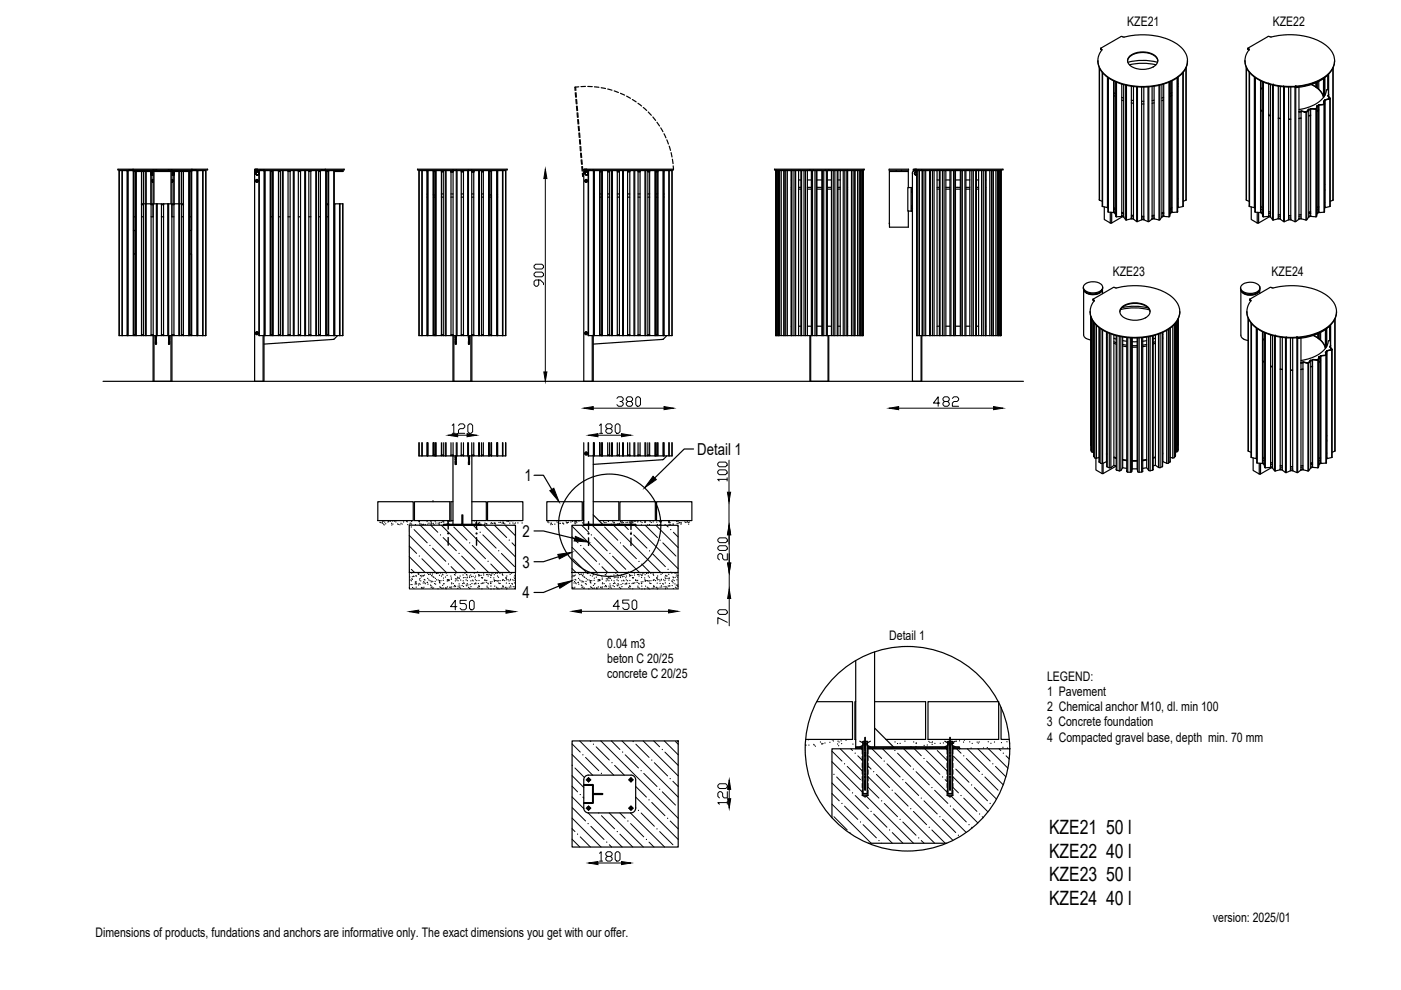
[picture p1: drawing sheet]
<svg xmlns="http://www.w3.org/2000/svg" width="297mm" height="210mm" viewBox="0 0 297 210" stroke-linecap="round" stroke-linejoin="round" font-family="sans-serif">
<defs><g id="words">
<g font-size="4.2">
<text x="222.4" y="176.9">KZE21 50 l</text>
<text x="222.4" y="181.9">KZE22 40 l</text>
<text x="222.4" y="186.9">KZE23 50 l</text>
<text x="222.4" y="191.9">KZE24 40 l</text>
</g>
<g font-size="3.5">
<text x="147.8" y="96.4">Detail 1</text>
<text x="111.2" y="102">1</text>
<text x="110.8" y="113.8">2</text>
<text x="110.8" y="120.3">3</text>
<text x="110.8" y="126.9">4</text>
</g>
<g font-size="2.8">
<text x="239" y="5.6">KZE21</text>
<text x="269.8" y="5.6">KZE22</text>
<text x="235.9" y="58.5">KZE23</text>
<text x="269.6" y="58.5">KZE24</text>
<text x="128.8" y="137.3">0.04 m3</text>
<text x="188.5" y="135.7">Detail 1</text>
<text x="128.8" y="140.5">beton C 20/25</text>
<text x="128.8" y="143.8">concrete C 20/25</text>
<text x="222" y="144.4">LEGEND:</text>
<text x="222" y="147.6">1 Pavement</text>
<text x="221.9" y="154">3 Concrete foundation</text>
<text x="222" y="150.7">2 Chemical anchor M10, dl. min 100</text>
<text x="222" y="157.2">4 Compacted gravel base, depth min. 70 mm</text>
<text x="257.2" y="195.4">version: 2025/01</text>
<text x="20.2" y="198.6">Dimensions of products, fundations and anchors are informative only. The exact dimensions you get with our offer.</text>
</g>
</g></defs>
<!-- layer: 0 -->
<g fill="none" stroke="#000" stroke-width=".25">
<path d="M122 19.7l.1 .9M122.1 19.2l-.1-.7h-.1v.7M122.1 19.7l.1 .9M122.7 18.4l-.7 .1M124.1 18.3l-.9 .1M124.6 18.3l1 .1M126 18.4l1 .1M127.5 18.6l.9 .2M128.8 18.9l1 .2M130.2 19.3l.9 .3M131.6 19.8l.8 .4M232.8 12.9a4.9 4.9 0 0 0 3.3 4.3 14.5 14.5 0 0 0 13.8-1 4.1 4.1 0 0 0 1.9-3.3"/>
<path d="M233.1 14.4v28M233.1 14.5v27.9l.6 .3M233.4 10.3v.2M233.4 10.5l.2 .1M233.6 10.4v.2M233.7 15.3v28.4M233.8 15.4v28.4M234.8 17.7l.1 .2M234.8 18.3l.1 .2M234.9 16.4v28.6l1.2 .1v-27.9v27.9M235 16.5v28.5M236.1 19.6l.3 .3"/>
<path d="M236.4 17.3v27.9l.2 .7M236.6 17.4v28.5M236.7 17.4v28.6M237.8 17.8v28.1l-1.1 .1M238.2 17.9v28.1l.5 .6v-28.6M238.3 7.9l-.6-.1-4.3 2.4v.2M238.3 7.9a14.1 14.1 0 0 1 11.9 2 3.7 3.7 0 0 1-.3 6.2 14.4 14.4 0 0 1-13.5 1.1 5 5 0 0 1-3.6-4.8l.4-1.1 .4-.7-.2-.2v.1M238.8 18.1v28.5l1.1-.2v-28.1M239.1 12.9a2.96 2.96 0 0 1 3.3-1.8 2.89 2.89 0 0 1 3.1 1.8M239.6 11.9a4.5 4.5 0 0 1 5.7 .3 1.57 1.57 0 0 1-1.3 2.2 4.4 4.4 0 0 1-4.7-.9l-.2-.8zM240.3 18.3v28.2l.7 .5M241.1 18.4l-.1 28.6"/>
<path d="M241.2 18.4v28.6M242 18.5v28.1l-.8 .4M242.5 18.5v28.1l.9 .4M243.4 18.4v28.6M243.4 18.4l.2 28.6M244.3 18.3v28.2l-.7 .5M245.1 13.7a12.4 12.4 0 0 0-5.6 0M245.4 13.2a12.5 12.5 0 0 0-6.3 0M245.7 18.1v28.5l-1-.2v-28.1M245.9 18v28.6M246.3 17.9v28.1l-.4 .6M246.7 17.8v28.1l1.1 .1"/>
<path d="M247.8 17.4v28.6M248 17.4v28.5M248.1 17.3v27.9l-.1 .7M248.4 19.6l-.3 .3M248.4 17.2l.1 27.7M248.5 17.1v28l1.1-.1M249.6 16.5v28.5M249.7 16.4v28.5M249.7 17.7v.2M249.7 18.3v.2M249.7 16.4v27.7M249.8 16.4v27.6l1-.2"/>
<path d="M250.8 15.4v28.4M250.9 15.3l-.1 28.5M251.4 14.4v28l-.5 .3M251.5 14.3v28.1M264 12.8a4.9 4.9 0 0 0 3.3 4.4 14.6 14.6 0 0 0 13.8-1 4.2 4.2 0 0 0 1.9-3.4M264.2 14.3v28.1M264.3 14.4v28.1l.5 .2M264.6 10.3v.2M264.6 10.4l.2 .2zM264.8 10.4h.1M264.8 10.6h.1M264.8 10.4v.2"/>
<path d="M264.8 15.3v28.4M264.9 15.4v28.4M266 16.3v27.7l-1.1-.2M266 16.4v27.6M266.1 16.4v28.6l1.2 .1M266.2 16.5v28.5M267.3 17.1v28M267.3 17.1v27.8l.3 .2M267.6 18.6l-.3 .3M267.6 17.3v27.9l.1 .7M267.6 18.7l-.3 .3M267.8 17.4l-.1 28.5"/>
<path d="M267.9 17.4v28.6M269 17.8v28.1l-1.1 .1M269 17.8h.1M269.1 7.7h-.3l-4.2 2.5v.2M269.1 7.7l.2 .1M269.3 7.8a14.8 14.8 0 0 1 11.9 1.9 3.8 3.8 0 0 1-.3 6.6 14.4 14.4 0 0 1-15-.1 3.7 3.7 0 0 1-1.1-5.6M269.4 17.9v28.1l.4 .6M270 18.1l-.2-.1v28.6M270 18.1h.1M270 18.1v28.5M271 18.3v28.1l-1 .2M271.4 18.3v28.2l.7 .5"/>
<path d="M272.1 18.4h.2v28.6l.9-.4v-28.1M272.1 18.4h.1M272.1 18.4v28.6M272.3 18.4h.1M274.5 18.4h.1M274.6 18.4v28.6l-.9-.4v-28.1M274.7 18.4h-.2M274.7 18.4h.1M274.7 18.4v28.6M274.8 18.4h.1M274.8 18.4v.2a10.6 10.6 0 0 0 6.8-2.8v3.2M275.4 18.3l-.6 .1"/>
<path d="M275.4 18.5v28l-.7 .5M278 17.9a4.1 4.1 0 0 1 2.6 2.8M278.1 17.9a4.4 4.4 0 0 1 2.5 2.7M279 17.5v1M279.1 17.5v1M279.2 17.5v1.1M279.3 17.4v1.2M279.6 17.3v1.6M280.6 16.7v3.8M280.7 16.6v3.9M280.8 16.5v3.8M280.9 16.5v3.7"/>
<path d="M281.5 15.9v3.1M281.7 19h-.4a5 5 0 0 1-4 3.8l-1.9 .4M281.7 15.7v4.7M282.6 14.4v28.1l-.6 .2M25 35.9h19v.1h-19zM25.3 36.2h.6M25.3 36.2l-.1 35h.7M25.3 36.2v35M25.9 36.2v35M25.9 36.2h1.1v35h-1.1M27.1 36.2v.2M27.1 36.2h.1"/>
<path d="M27.1 36.2v35M27.2 36.2h1.1v35h-1.1M27.2 36.2v35M27.4 36.2h.1M27.4 36v.1M27.5 36h.1M28 36.2h.1M28 36h.1M28.1 36v.1M28.1 36l.1 .1M28.2 36.1h.1M28.2 36.1v.1"/>
<path d="M28.3 36.2h.3v.2h-.3zM28.3 36.4v34.6M28.8 36.2h-.2v35h.2M28.8 36.2h.1M28.8 36.2v35M28.9 36.2v35M28.9 36.2h11.1v.2h-11.1zM30 36.4v34.8h-1.1M30.4 36.4v7h-.4v-.2h.4M30.5 36.4v6.8M30.9 36.4v6.8M31 36.4v6.8"/>
<path d="M32 36.4v6.8M32 36.4h.1M32 37.1h.1M32.1 36.4h.1M32.1 37.1h.1M32.1 37h.1M32.1 36.5h.3M32.1 36.4v.7M32.1 36.9h.2v.2h-.2zM32.1 36.6v.2M32.3 38.2h.1M32.3 38.5h.1"/>
<path d="M32.3 38.1l-.1 .4 .1 .1M32.3 36.6v.3M32.3 36.6h-.2v.3M32.3 36.4h.1M32.4 36.5h.1M32.4 37.1h-.1M32.4 36.4l.1 .8M32.4 36.5l-.1 .1M32.4 38.1h.1M32.4 38.1l.1 .6M32.5 36.1v.1M32.5 36.4v6.8"/>
<path d="M32.5 36l-.1 .1M32.6 36l-.1 .1M32.6 36.4v6.8M33.1 36.1l-.5 .1M33.1 36v.1M33.1 36l.1 .1M33.2 36.1l-.1 .1M33.2 36.1v.1M35.7 36v.1M35.8 36l-.1 .2M36.2 36.4v6.8M36.4 36.1l-.6 .1"/>
<path d="M36.4 36v.1M36.4 36l.1 .1M36.5 36.1l-.1 .1M36.5 38.1v.6M36.5 36.1v.1M36.5 36.4v6.8M36.5 38.1h.1M36.5 37h.4M36.5 37h.1M36.5 37.1h.1M36.5 38.6v.1M36.5 36.4v.8"/>
<path d="M36.5 38.1l.2 .3-.2 .2M36.6 36.4h-.1M36.6 38.5h.1M36.6 38.2h.1M36.8 36.9l.1-.1v.2M36.8 36.6l.1 .2-.1-.2h-.2v.3M36.8 36.4h.1M36.9 37.1h.1M36.9 36.4h.1M36.9 36.5l-.3-.1v.2M36.9 37.1h-.1M36.9 36.4v.7"/>
<path d="M36.9 36.4v7h-.5v-.2h.5M37.9 36.4v6.8M38 36.4v6.8M38.4 36.4v6.8M38.5 36.4v6.8M38.9 36.4v34.8M40 36.2h.2M40 36.2v35M40.2 36.2h.1v35h-.1M40.2 36.2v35M40.6 36.4h-.3v-.2h.3v12.7M40.7 36.1h.1"/>
<path d="M40.7 36.1v.1M40.7 36v.1M40.8 36.2h.1M40.8 36v.1M40.9 36l.5 .2M41.4 36h.1M41.5 36v.2M41.7 36.2h-1.1v35h1.1M41.7 36.2h.2M41.7 36.2v35M41.9 36.2v.2M41.9 36.2v35"/>
<path d="M41.9 36.2h1.8v35h-1.8zM43 36.2v35M43.6 36.2v35M54 35.9h19v.1h-19zM54 36v44.8M54.2 35.9v.4M54.4 38.4h.1M54.4 38.4v.1M54.4 35.9v.1M54.4 37h.3M54.4 36.5h.3M54.4 36.5a.33 .33 0 0 0 0 .5"/>
<path d="M54.4 36.5l-.1 .1v.3l.1 .1M54.4 38.3h.1M54.4 38.5h.1M54.4 38.3v.1M54.5 38.3h.1M54.5 38.5h.1M54.5 38.3l.1 .1M54.6 36.1a.6 .6 0 0 0-.6 .6M54.6 36.2h1.4v35h-1M54.6 35.9v.1M54.6 38.4h.1M54.6 38.4l-.1 .1"/>
<path d="M54.7 36.5l.2 .2M54.7 36.5l.2 .1v.3l-.2 .1M54.9 36.5a.39 .39 0 0 0-.6 0 .39 .39 0 0 0 0 .5 .39 .39 0 0 0 .6 0M54.9 36.2l.1 35M54.9 36.7l-.2 .3M55 36v35.2M55.2 36.1v.1M55.3 36l-.1 .1M55.9 36l-.6 .2M55.9 36l.1 .1M56 36.1l-.1 .1M56 36.1v.1"/>
<path d="M56.1 36.2v.2M56.1 36.2h.1M56.1 36.2v35M56.2 36.2h1.1v35h-1.1M56.2 36.2v35M57.3 36.2h.3v.2h-.3zM57.3 36.4v34.6M57.8 36.2h1.2v35h-1.1M57.8 36.2h-.2v35h.2M57.8 36.2v35M57.9 36.2v35M59 36.2h.4v.2h-.4z"/>
<path d="M59.9 36.2h1.2v35h-1.1M59.9 36.2h-.5v35h.5M59.9 36.2v35M60 36.2v35M61.1 36.2h.4v.2h-.4zM62.2 36.2h-.7v35h.7M62.2 36.2h.2M62.2 36.2v35M62.4 36.2h.9v35h-.9M62.4 36.2v35M63.3 36.2h.4v.2h-.4zM64.6 36.2h-.9v35h.9"/>
<path d="M64.6 36.2h.2M64.6 36.2v35M64.8 36.2h.7v35h-.7M64.8 36.2v35M65.5 36.2h.4v.2h-.4zM67 36.2h-1.1v35h1.2M67 36.2h.1M67 36.2v35M67.1 36.2h.4v35h-.4M67.1 36.2v35M67.5 36.2h.4v.2h-.4zM68.2 36.1l.1 .1"/>
<path d="M68.2 36.1v.1M68.2 36v.1M68.3 36h.1M68.8 36h.1M68.8 36.2h.1M68.9 36l.1 .1M69 36.1h.1M69.1 36.2h-1.2v35h1.3M69.1 36.2h.1M69.1 36.2v35M69.2 36.2h.1v35h-.1M69.2 36.2v35"/>
<path d="M69.7 36.4h-.4v-.2h.4v35h-.4v-.2h.4M70.8 36.2h-1.1v35h1.1M70.8 36.2h.1M70.8 36.2v35M70.9 36.2v35M70.9 36.4h.1M70.9 36.2h1.8v.2h-1.8zM88.5 35.9h19v.1h-19zM88.8 36.2h1.8v35h-1.8zM88.9 36.2v35M89.4 36.2v35M89.5 36.2v35"/>
<path d="M90.6 36.5h.1M90.6 36.4v34.6M90.6 36.2v.2M90.6 36.2h.1M90.6 36.2v35M90.7 36.2h1.2v35h-1.2M90.7 36.2v35M91.9 36.2h.3v.2h-.3zM91.9 36.4v34.6M91.9 36.4v5h.3M92.3 36.2h-.1v35h.1M92.3 36.2h.2"/>
<path d="M92.3 36.2v35M92.5 36.2h1.1v35h-1.1M92.5 36.2v35M93.6 36.2h.4v.2h-.4zM93.6 36.5h.4M94.4 36.2h-.4v35h.4M94.4 36.2h.2M94.4 36.2v35M94.6 36.2h1v35h-1M94.6 36.2v35M95.6 36.4h.1M95.7 36.4h-.1"/>
<path d="M95.9 36.4h-.3M96 36v.5h-.4M96.1 36.2h-.5v.2h.5M96.1 36.2h1.7v35h-1.7zM96.1 36v.2M96.7 36v36M96.8 36v.2M96.9 36.2v35M97.8 36.2h.5v.2h-.5zM97.8 36.5h.5M99.2 36.2h-.9v35h.9M99.2 36.2h.8v35h-.8"/>
<path d="M99.2 36.2v35M99.3 36v.2M99.3 36v36M100 36v.2M100 36.2h.4v.2h-.4zM100 36.4l.4 .1M100.1 36.4l.3 .1M100.4 36.4h.1M101.5 36.2h-1.1v35h1.1M101.5 36.2h.1M101.5 36.2v35M101.6 36.2h.5v35h-.5"/>
<path d="M101.6 36.2v35M102.1 36.2h.4v.2h-.4zM102.1 36.5h.4M103.6 36.2h-1.1v35h1.1M103.6 36.2h.1M103.6 36.2v35M103.7 36.2h.2v35h-.2M103.7 36.2v35M104.2 36.4v5h-.3M104.2 36.2h-.3v.2h.3M104.2 36.2h1.2M104.2 36.2v35"/>
<path d="M105.3 36.2v35M105.4 36.2v.2M105.4 36.5h.1M105.4 36.2v35M105.5 36.2h1.7v35h-1.7zM106.5 36.2v35M106.6 36.2v35M107.2 36.2v35M122.1 21.1l.1 .9M122.2 22.5l.1 1M122.2 21.1l.1 .9M122.4 23.9v1"/>
<path d="M122.4 22.5l.1 .9M122.5 25.4l.1 .9M122.5 23.9l.1 1M122.6 26.8l.1 .9M122.6 25.4l.1 .9M122.7 28.2l.1 1M122.8 26.8v.9M122.9 29.6v1M122.9 28.2l.1 .9M123 31v1M123 29.6l.1 1M123.1 32.5l.1 .9"/>
<path d="M123.1 31l.1 1M123.2 33.9l.1 .9M123.2 32.5l.1 .9M123.3 35.3l.1 1M123.4 33.9l.1 .9M123.5 36.7v.7M123.5 35.3l.1 1M123.6 36.7l.1 .7M123.8 36v44.8M124 35.9h-.2v.1h19v-.1M124 35.9v.4M124 35.9h18.8"/>
<path d="M124.2 38.4h.1M124.2 38.4l.1 .1M124.2 38.3h.1M124.2 38.3v.1M124.2 35.9v.1M124.2 36.5a.33 .33 0 0 1 .5 .2M124.2 36.5a.33 .33 0 0 0 0 .5M124.2 36.5a.32 .32 0 0 1 .5 .3 .32 .32 0 0 1-.5 .2M124.2 36.5a.31 .31 0 0 0-.2 .3 .31 .31 0 0 0 .2 .2M124.3 38.5h.1M124.3 38.2h.1M124.3 38.2l.1 .1"/>
<path d="M124.3 38.2l-.1 .1M124.4 38.4h.1M124.4 38.4l-.1 .1M124.4 36.1a.6 .6 0 0 0-.6 .6M124.4 38.3h.1M124.4 36.2h1.4v35h-1M124.4 38.3v.1M124.4 35.9v.1M124.7 36.5a.39 .39 0 0 0-.6 0 .39 .39 0 0 0 0 .5 .39 .39 0 0 0 .6 0M124.7 36.2l.1 35M124.7 36.7a.33 .33 0 0 1-.5 .3M124.8 36v35.2"/>
<path d="M125 36v.2M125.1 36v.2M125.7 36v.2M125.8 36v.2M125.8 36.5h.1M125.8 36.4v34.6M125.9 36.2v.2M125.9 36.2v35M125.9 36.2h.1M126 36.2h1.1v35h-1.1M126 36.2v35M127.1 36.2h.4v.2h-.4z"/>
<path d="M127.1 36.5h.4M127.1 36.4v34.6M127.6 36.2h-.1v35h.1M127.6 36.2h.1M127.6 36.2v35M127.7 36.2h1.1v35h-1.1M127.7 36.2v35M128.8 36.2h.5v.2h-.5zM128.8 36.5h.5M129.7 36.2h1.2v35h-1.1M129.7 36.2h-.4v35h.4M129.7 36.2v35"/>
<path d="M129.8 36.2v35M130.9 36.2h.4v.2h-.4zM130.9 36.5h.4M132 36.2h-.7v35h.7M132 36.2h.2M132 36.2v35M132.2 36.2h.9v35h-.9M132.2 36.2v35M132.8 20.4l.9 .4M133.1 36.2h.4v.2h-.4zM133.1 36.5h.4M134.1 21.1l.8 .5"/>
<path d="M134.4 36.2h-.9v35h1.1M134.4 36.2h.2M134.4 36.2v35M134.6 36.2h.7v35h-.7M134.6 36.2v35M135.3 21.9l.7 .6M135.3 36.2h.4v.2h-.4zM135.3 36.5h.4M136.4 22.8l.7 .6M136.7 36.2h-1v35h1.2M136.7 36.2h.2M136.7 36.2v35"/>
<path d="M136.9 36.2h.5v35h-.5M136.9 36.2v35M137.4 36.2h.3v.2h-.3zM137.4 36.5h.3M137.4 23.7l.7 .7M138.4 24.8l.6 .7M138.9 36.2h-1.2v35h1.2M138.9 36.2h.1M138.9 36.2v35M139 36.2h.1v35h-.1M139 36.2v35M139.1 36.5h.4"/>
<path d="M139.3 25.9l.5 .8M139.5 36.2h-.4v.2h.4M139.5 36.2v35h1.2M139.5 36.2h1.2M140.1 27.1l.5 .8M140.6 36.2v35M140.7 36.2v.2M140.7 36.2v35M140.7 36.5h.1M140.7 36.4v34.6M140.8 36.2h1.7v35h-1.7zM140.8 28.4l.4 .8"/>
<path d="M141.4 29.6l.3 .9M141.8 36.2v35M141.9 31l.3 .9M141.9 36.2v35M142.3 32.4l.2 .9M142.6 33.8l.1 .9M142.7 35.2l.1 .7M164.2 35.9h19v.1h-19zM164.5 36.2h.1M164.5 36.2v35M164.6 36.2v35M164.9 36.2v35"/>
<path d="M165.1 36.2v35M165.3 36.2v35M165.6 36.2v35M166.2 36.2v35M166.3 36.2v35M166.6 36.2v35M166.9 36.2h.9v35h-.9M166.9 36.2h-2.4v35h.8M166.9 36.2v35M167.8 36.2h.9M167.8 39.7h.1M167.8 38.2h.1"/>
<path d="M167.8 36.2v35M167.9 36.2v35M168.3 36.2v35M168.7 36.2h.6v35h-.6M168.7 36.2v35M169.3 36.2h1.5M169.3 39.7h.5M169.3 38.2h.5M169.8 36.2v35M170 36.2v35M170.5 36.2v35M170.8 36.2h.4v35h-.4"/>
<path d="M170.8 36.2v35M171.2 36.2h1.9M171.2 39.7h.8M171.2 38.2h.8M171.7 36v.1M171.7 36v.2M171.8 36v.2M172 36.2v35M172.3 36.2v35M172.4 36v.2M172.5 36v.2M172.8 36.2v35"/>
<path d="M173.1 36.2h.1v35h-.1M173.1 36.2v35M173.2 36.2h1.1M173.2 39.7h1.1M173.2 38.2h1.1M174.4 36.2h-.1v35h.1M174.4 36.2h1.9M174.4 36.2v35M174.7 36.2v35M175 36v.2M175.2 36.2v35M175.4 39.7h.9"/>
<path d="M175.4 38.2h.9M175.4 36.2v35M175.7 36v.2M175.8 36l-.1 .1M176.7 36.2h-.4v35h.4M176.7 36.2h1.4M176.7 36.2v35M177 36.2v35M177.5 36.2v35M177.7 39.7h.4M177.7 38.2h.4M177.7 36.2v35"/>
<path d="M178.8 36.2h-.7v35h.7M178.8 36.2h.9M178.8 36.2v35M179.1 36.2v35M179.6 36.2v35M179.6 39.7h.1M179.6 38.2h.1M180.5 36.2h-.8v35h.8M180.5 36.2h2.5M180.5 36.2v35M180.9 36.2v35M181.2 36.2v35"/>
<path d="M181.3 36.2v35M181.8 36.2v35M182.2 36.2v35M182.4 36.2v35M182.6 36.2v35M182.9 36.2v35M183 36.2h.1M183 36.2v35M188.5 35.9h4.1v.2h-4.1zM188.6 36.4v11M188.6 36.5l4-.1v3.4M190 36.1v.3"/>
<path d="M191.1 36.1v.3M192.5 39.8h.9v5h-.9zM193.2 39.8v5M193.4 36.8v44h1.9M193.6 36v.3M193.9 35.9v.3M193.9 36.7l.2 .3M193.9 36.7l.2 .3 .3 .1M194.1 35.9h-.5v.1h.5M194.1 35.9h18.5v.1h-18.5M194.1 35.9v.1M194.1 37l.3 .1"/>
<path d="M194.1 36.5l-.2 .2M194.1 36.5a.31 .31 0 0 0-.2 .3 .31 .31 0 0 0 .2 .2M194.3 35.9v.1M194.4 36.4a.38 .38 0 0 0-.5 .3 .38 .38 0 0 0 .5 .4l-.3-.1M194.4 36.5a.31 .31 0 0 0-.5 .2 .31 .31 0 0 0 .5 .3M194.4 36.5h-.3M194.4 36.2v35h1.9M194.4 36.4l-.3 .1M194.4 36.4l-.3 .1-.2 .2M194.7 36l-.1 35.2M194.7 36v.2M194.9 36.2v35"/>
<path d="M195.4 36v.2M195.5 36.2v35M195.6 36.2v35M195.9 36.2v35M196.3 36.2l-2.3-.1a.6 .6 0 0 0-.6 .6M196.3 36.2h.8v35h-.8M196.3 36.2v35M197.1 36.2h.9M197.1 39.7h.1M197.1 38.2h.1M197.2 36.2v35M197.3 36.2v35"/>
<path d="M197.7 36.2v35M198 36.2h.7v35h-.7M198 36.2v35M198.7 36.2h1.5M198.7 39.7h.5M198.7 38.2h.5M199.2 36.2v35M199.3 36.2v35M199.8 36.2v35M200.2 36.2h.3v35h-.3M200.2 36.2v35M200.5 36.2h1.9"/>
<path d="M200.5 39.7h.9M200.5 38.2h.9M201.4 36.2v35M201.6 36.2v35M202.2 36.2v35M202.4 36.2h.2v35h-.2M202.4 36.2v35M202.6 36.2h1M202.6 39.7h1M202.6 38.2h1M203.8 36.2h-.2v35h.2M203.8 36.2h1.8"/>
<path d="M203.8 36.2v35M204 36.2v35M204.6 36.2v35M204.8 36.2v35M204.8 39.7h.8M204.8 38.2h.8M206 36.2h-.4v35h.4M206 36.2h1.5M206 36.2v35M206.4 36.2v35M206.9 36.2v35M207 36.2v35"/>
<path d="M207 39.7h.5M207 38.2h.5M208.1 36.2h-.6v35h.6M208.1 36.2h.9M208.1 36.2v35M208.5 36.2v35M208.9 36.2v35M209 36.2v35M209 39.7h.1M209 38.2h.1M209.9 36.2h-.9v35h.9M209.9 36.2h2.3"/>
<path d="M209.9 36.2v35M210.2 36.2v35M210.6 36.2v35M211.1 36.2v35M211.5 36.2v35M211.7 36.2v35M211.9 36.2v35M212.2 36.2v35M212.2 36.2h.1M236.1 20.2l.3 .2M237.8 20.7l.4 .1M237.8 21.2l.4 .2"/>
<path d="M239.9 21.2l.4 .1M239.9 21.8l.4 .1M242 21.5h.5M242 22h.5M244.7 21.2l-.4 .1M244.7 21.8l-.4 .1M246.7 20.6l-.4 .2M246.7 21.2l-.4 .2M248.4 20.2l-.3 .2M266.1 39.1l-.1 .1M267.3 23.3l.3 .3M269 24.4h.1"/>
<path d="M269 24.4l.3 .1M269.3 24.5l.1 .1M271 25l.4 .1h-.4M273.2 25.3h.5M275.9 25l-.5 .1h.4M276.9 23.8v22.8M276.9 23.8l-1-.3-.5 .2v.1l.5-.1v-.1v22.8l1 .2M276.9 23.8l-1-.2 1 .2M276.9 23.8h.1M277 23.8l.5-.6v22.8l-.4 .6M277.9 23.1l-.4 .1M277.9 23.2l-.4 .2-.1-.2-.4 .6 .1 22.8"/>
<path d="M277.9 24.4l-.4 .2M279 23.1l-1.1-.1v.2M279 23.1v22.9l-1.1-.1v-22.8h1.1M279.1 23.1h-.1M279.1 23.1l.2-.7-.2 .7M279.1 23.1v22.8M279.3 22.4l-.2 .7M279.3 22.4v22.8l-.2 .7M279.6 23.3l-.3 .2M279.6 22.2l-.3 .2M279.6 22.4l-.3 .2v-.2M279.6 23.3l-.3 .3"/>
<path d="M279.6 22.3v22.8M280.7 22.1l-1.1 .1v22.9M280.7 22.1v22.9M280.7 22.2l-1.1 .1M280.8 22.1v-.6l-.1 23.5M280.8 22.1l-.1-.7 .1 .7-.1 .1M280.8 22.1h-.1M280.8 39.1l.1 .1M280.9 21.4v22.6M280.9 21.3l-.2 .2M280.9 21.2l-.3 .3 .1 .6-1.1 .2M280.9 21.2v22.8l1-.2"/>
<path d="M280.9 21.2v.2M281.7 20.2l-.1 .1M281.7 20l-.2 .3 .4 .6M281.9 20.9h.1M281.9 20.9v22.9M281.9 20.9l-1 .3M282 20.9l-1.1 .3 1-.3M282 20.9l-.5-.6 .4 .6M282 20.9h-.1M282 20.9l-.1 22.9M28.3 46h.3M28.3 48.9h.1"/>
<path d="M28.3 53.9h.1M28.6 48.9h-.3v5h.3M30 46h.4M30.8 43.2h-.4v28h.4M30.8 43.2h.2M30.8 43.2v28M31 43.2h1v28h-1M31 43.2v28M32 43.2h.5v.2h-.5zM32 46h.5M32.5 43.4v2.6M33.2 43.2h-.7v28h.8"/>
<path d="M33.2 43.2h.1M33.2 43.2v28.8M33.3 43.2h.9v28h-.9M33.3 43.2v28M34.2 43.2h.5v.2h-.5zM34.2 46h.5M35.6 43.2h-.9v28h1.7v-28h-.6M35.6 43.2h.2M35.6 43.2v28M35.8 43.2v28.8M36.4 46h.5M36.5 43.4v2.6"/>
<path d="M37.9 43.2h-1v28h1.2M37.9 43.2h.2M37.9 43.2v28M38.1 43.2h.4v28h-.4M38.1 43.2v28M38.5 46h.4M38.9 43.2h-.4v.2h.4M40.3 46h.3M40.3 48.9h.3M40.3 53.9h.3M40.6 53.9v17.3h-.3v-.2h.3M40.6 48.9v5"/>
<path d="M57.3 46h.3M59 46h.4M61.1 46h.4M63.3 46h.4M65.5 46h.4M67.5 46h.4M69.3 43.2h.3v.2h-.3M69.3 46h.3M70.9 43.2v.2M70.9 43.4v27.6M72 43.2h-1v28h1M72 43.2h.7v28h-.7"/>
<path d="M72 43.2v28M72.1 43.2v28M90.6 41.2h.1M90.6 41.8h.1M90.6 41.1h.1M90.6 41.7v.1M91.9 41.8h.3M91.9 41.4h.1M93.6 41.8h.4M93.6 41.1h.4M95.6 41.8h.5M95.6 41.1h.5"/>
<path d="M97.8 41.8h.5M97.8 41.1h.5M100 41.8h.4M100 41.1h.4M102.1 41.8h.4M102.1 41.1h.4M103.9 41.8h.3M104.2 41.4h.1M105.4 41.7l.1 .1M105.4 41.8h.1M105.4 41.1h.1M105.5 41.2h-.1"/>
<path d="M125.8 41.2h.1M125.8 41.8h.1M125.8 41.1h.1M125.9 41.7l-.1 .1M127.1 41.8h.4M127.1 41.1h.4M128.8 41.8h.5M128.8 41.1h.5M130.9 41.8h.4M130.9 41.1h.4M133.1 41.8h.4M133.1 41.1h.4"/>
<path d="M135.3 41.8h.4M135.3 41.1h.4M137.4 41.8h.3M137.4 41.1h.3M139.1 41.8h.4M139.1 41.1h.4M140.7 41.7v.1M140.7 41.8h.1M140.7 41.1h.1M140.7 41.2h.1M167.8 40.1h.1M169.3 40.1h.5"/>
<path d="M171.2 40.1h.8M173.2 40.1h1.1M175.4 40.1h.9M177.7 40.1h.4M179.6 40.1h.1M188.6 47.4v.1M188.6 47.5h.1M192.6 44.8v3.4h-4v-.7M193.4 40.2h.1M193.4 40.8h.1M193.4 43.7h.1M193.4 44.3h.1"/>
<path d="M193.4 40.2v.6M193.4 44.3v-.6v.6M197.1 40.1h.1M198.7 40.1h.5M200.5 40.1h.9M202.6 40.1h1M204.8 40.1h.8M207 40.1h.5M209 40.1h.1M233.1 42.4h.1M233.7 43.7l.1 .1M233.8 43.8l1 .2v-27.6l.1 27.7"/>
<path d="M234.1 43.9v2.6l1.3 .8M234.8 43.9h.1M234.8 42.1l.1 .2M234.8 42.9l.1 .1M235.4 47.3h.3M235.4 45v2.3M235.7 45v2.3l2.3-1.4M236.1 44.9l.3 .2M236.1 45.1l.3 .1M236.1 44l.3 .2M236.1 44.3l.3 .2M236.4 45.1v.1"/>
<path d="M236.6 45.9l.1 .1M237.8 45l.4 .2M237.8 45.9l.4 .1M237.8 45.2l.4 .2M238.2 45.8l-.4-.1v.2M238.2 45.8v.2M238.6 46.6h.2M239.9 45.8l.4 .1M239.9 45.6l.4 .1M240.3 46.3l-.5-.1 .1 .2 .4 .1M240.3 46.3v.2M241 47h.2"/>
<path d="M242 46.4h.5v.2h-.5M242 46h.5M242 45.9h.5M242 46.4v.2M243.6 47h-.2M244.3 46.3l.4-.1v.2l-.4 .1v-.2M244.7 45.6l-.4 .1M244.7 45.8l-.4 .1M245.9 46.6h-.2M246.3 45.8l.4-.1v.2M246.3 45.8v.2M246.4 45.1l.2 .2"/>
<path d="M246.6 45.2l.1-.1-.4 .3M246.6 45.1h.1M246.7 45l-.4 .2M246.7 45.9l-.4 .1M248 45.9l-.2 .1M248.4 44h.1M248.4 44l-.3 .2M248.4 44.3l-.3 .2M248.4 44.9l-.3 .2v.1M248.4 45.1l-.3 .1M249.7 44.9h.1M249.7 44.9l-.1 .1"/>
<path d="M249.7 42.1v.2M249.7 42.9v.1M249.7 43.8v.1M251.5 42.4h-.1M264.2 42.4h.1M264.8 43.7l.1 .1M265.3 43.9v2.6l1.3 .8M266 44v.1M266 43.8v.1M266 42.9l.1 .1M266.1 40.1l-.1 .1M266.1 40.3l-.1 .1"/>
<path d="M266.6 47.3h.2M266.6 45v2.3M266.9 45v2.3l2.3-1.4M267.3 45.1l.3 .1M267.3 43.7l.3 .3M267.3 44.3l.3 .2M267.6 45.1v.1M267.7 45.9l.2 .1M269 45.7l.4 .1v.2l-.4-.1M269 45.2l.4 .2M269 45.7v.2M269 44.8l.4 .2"/>
<path d="M269.8 46.6h.2M271 45.8l.4 .1M271 45.5l.4 .1M271.4 46.5l-.4-.1v-.2l.4 .1v.2M272.1 47h.2M273.2 45.7h.5M273.2 46.4h.5v.2h-.5zM273.2 46h.5M274.7 47h-.2M275.4 46.5l.5-.1-.1-.2-.4 .1v.2M275.8 45.8l-.4 .1M275.8 45.5l-.4 .1"/>
<path d="M277 46.6h-.1M277.6 45l.3 .2-.2 .1-.2-.2M277.9 45.2l-.4 .2M277.9 45.7l-.4 .1v.2l.4-.1M277.9 44.8l-.4 .2M277.9 45.2h.1M277.9 45.7v.2M279.1 45.9l-.1 .1M279.4 43.9l.2 .1M279.5 43.8l.1 .1M279.6 44.9l-.3 .2v.1M279.6 45.1l-.3 .1"/>
<path d="M279.6 44.3l-.3 .2M279.6 43.7l-.3 .3M280.7 45l-1.1 .1M280.8 40.3l.1 .1M280.8 40.1l.1 .1M280.9 42.9l-.1 .1M280.9 43.9h-.1M280.9 44l-.1 .1M282.6 42.4h.1M25.9 71.2h.1M27.1 71v.2M27.1 71.2h.1"/>
<path d="M28.3 71h.3v.2h-.3zM28.8 71.2h.1M30 71h.4v.2h-.4zM30.8 71.2h.2M32 71h.5v.2h-.5zM32.5 71.2v9.6M32.6 71.2v9.6M32.9 71.2l.1 .5M33 72.4l-.1 .6h.3v-.6M33 72v1h.2v-1M33 71.9h.2M33 72h.2"/>
<path d="M33 71.2v.8M33.2 71.2v.5M34.2 71h.5v.2h-.5zM35.7 71.2l.1 .5M35.8 72.4l-.1 .6h.3l-.1-.6M35.8 72v1h.1v-1M35.8 71.9h.1M35.8 72h.1M35.9 71.2v.8M36 71.2l-.1 .5M36.2 71.2v9.6M36.4 71h.5v.2h-.5z"/>
<path d="M36.5 71.2v9.6M38.9 71h-.4v.2h.4M38.9 71.2h1.3M41.7 71.2h.2M41.9 71v.2M54.4 70.7h.1M54.4 70.7v.1M54.4 70.6h.1M54.4 70.8h.1M54.4 70.6v.1M54.5 70.6h.1M54.5 70.8h.1"/>
<path d="M54.5 70.6l.1 .1M54.6 70.7h.1M54.6 70.7l-.1 .1M55.8 71.2v9.6h.2v-9.6M56.1 71v.2M56.1 71.2h.1M57.3 71h.3v.2h-.3zM57.8 71.2h.1M59 71h.4v.2h-.4zM59.9 71.2h.1M61.1 71h.4v.2h-.4zM62.2 71.2h.2"/>
<path d="M63.3 71h.4v.2h-.4zM64.6 71.2h.2M65.5 71h.4v.2h-.4zM67.5 71h.4v.2h-.4zM70.8 71.2h.1M70.8 71.9l-14.8 1.1M70.9 71v.2M71.6 71.2l-.8 .7M90.6 71v.2M90.6 71.2h.1M91.9 71h.3v.2h-.3zM92.3 71.2h.2"/>
<path d="M93.6 71h.4v.2h-.4zM94.4 71.2h.2M96.1 71.2h-.5v-.2h.5l-.1 9.8M96.2 71.2v9.6M96.5 72.4v.6h.2v-.6M96.5 72.4h.1M96.5 71.7h.1M96.5 72v1h.2v-1M96.5 71.2v.8M96.5 71.9h.2M96.5 72h.2M96.7 72.4h.1"/>
<path d="M96.7 71.7h.1M97.8 71h.5v.2h-.5zM99.3 72.4v.6h.2v-.6M99.3 71.7h.1M99.3 72.4h.1M99.3 72v1h.2v-1M99.3 71.9h.2M99.3 72h.2M99.5 71.7h.1M99.5 72.4h.1M99.5 71.2v.8M99.8 71.2v9.6"/>
<path d="M100 71h.4v.2h-.4zM100 71.2v9.6M101.5 71.2h.1M102.1 71h.4v.2h-.4zM103.6 71.2h.1M104.2 71h-.3v.2h.3M104.2 71.2h1.2M105.4 71v.2M124.2 70.7h.1M124.2 70.7v.1M124.2 70.6h.1M124.2 70.6v.1"/>
<path d="M124.2 70.8h.1M124.3 70.8h.1M124.3 70.6h.1M124.4 70.6h.1M124.4 70.6l-.1 .2M125.6 71.2v9.6h.2v-9.6M125.9 71v.2M125.9 71.2h.1M127.1 71h.4v.2h-.4zM127.6 71.2h.1M128.8 71h.5v.2h-.5zM129.7 71.2h.1"/>
<path d="M130.9 71h.4v.2h-.4zM132 71.2h.2M133.1 71h.4v.2h-.4zM135.3 71h.4v.2h-.4zM137.4 71h.3v.2h-.3zM138.9 71.2h.1M139.1 71h.4v.2h-.4zM140.6 71.9l-14.8 1.1M140.7 71v.2M141.4 71.2l-.8 .7M164.5 71.2h.1M165.3 71.2h.9"/>
<path d="M166.2 71.2h.7M167.8 71.2h.9M167.8 69.2h.1M169.3 71.2h.7M169.3 69.2h.5M170 71.2h.8M171.2 71.2h1.9M171.2 69.2h.8M171.7 71.2v9.6h3.9M171.9 71.2v9.6M173.2 71.2h1.1M173.2 69.2h1.1"/>
<path d="M174.4 71.2h1.9M175.4 69.2h.9M175.6 71.2v9.6M175.7 71.2v9.6h-.1M176.7 71.2h1.4M177.7 69.2h.4M178.8 71.2h.8M179.6 71.2h.1M179.6 69.2h.1M180.5 71.2h2.5M183 71.2h.1M195.3 71.2v9.6"/>
<path d="M195.4 71.2v9.6h-.1M197.1 71.2h.9M197.1 69.2h.1M198.7 71.2h1.5M198.7 69.2h.5M200.5 71.2h1.9M200.5 69.2h.9M202.6 71.2h1M202.6 69.2h1M203.8 71.2h1.8M204.8 69.2h.8M206 71.2h1.5"/>
<path d="M207 69.2h.5M208.1 71.2h.9M209 69.2h.1M209.9 71.2h2.3M212.2 71.2h.1M229.7 60.9a1.7 1.7 0 0 0 2.1 1.4l.9-.1 .8-.5a2.55 2.55 0 0 1-3.5 0M229.8 60.5a2.74 2.74 0 0 1 3.9 .2 1.25 1.25 0 0 1-1.4 1.4 2.11 2.11 0 0 1-2.6-1.2zM230.3 62.1l.1-.1v.1M230.4 62v.2M231.1 66.1a4.9 4.9 0 0 0 3.4 4.3 14.5 14.5 0 0 0 13.8-1 4.2 4.2 0 0 0 1.8-3.3M231.2 62.3v.1M231.3 67.1v27.3"/>
<path d="M231.3 67.2v28.2l.1 .4 .5 .1M231.4 67.5v28.3M231.7 68v27.9M231.7 63.5l.1 .2M231.8 63.6v.1M231.9 68.3v28.5M232 63.6v.2l-.2-.1M232.1 68.6v28.5l-.2-.3M232.3 62.3v.1M232.5 69v28.1l.5-.1M233 69.5l.1 28.5M233.1 69.5v28.5"/>
<path d="M233.4 69.7v28.5l-.3-.2M233.8 62.3l-.1-.9a2.29 2.29 0 0 1-3 .9l-.7-.4-.2-.5v9.7l.1 .3a1.85 1.85 0 0 0 1.4 .7M233.8 61.1l-.3 .6M233.8 70v28.3M233.8 60.9v.2M234.6 71.8v.1M234.6 70.4v27.5l-.8 .4M234.6 70.9v.1M234.6 71.5v.1M234.6 70.4v28.5M234.7 70.5v28.5l.5 .2M235.2 70.7v28.5"/>
<path d="M235.5 70.8v28.4l.7-.5v-27.7M236.2 72.5l.4 .2M236.2 72.8l.5 .2M236.2 71.7l.5 .2M236.5 61a15.2 15.2 0 0 1 11.6 1.7 3.7 3.7 0 0 1 1.2 5.6 11.6 11.6 0 0 1-9.6 3.2 10.2 10.2 0 0 1-8-3.6 3.8 3.8 0 0 1 .3-4.2l-.2-.1M236.5 61l-.5-.1-4.3 2.5 .1 .2M236.7 71.2v28.4M236.8 71.2v28.5M237.3 71.3v28.5l-.5-.1M237.4 66.1a2.64 2.64 0 0 1 2.9-1.8 3.2 3.2 0 0 1 3.5 1.7v.1M237.5 65.6a12 12 0 0 1 6.2 .1M237.6 71.4v28.4"/>
<path d="M237.8 65.2a4.5 4.5 0 0 1 5.9 .2 1.57 1.57 0 0 1-1.4 2.2 4.4 4.4 0 0 1-4.7-.9l-.2-.7zM237.8 65.2a12.1 12.1 0 0 1 5.6 .1M238 73l.9 .2M238 73.4l.9 .1M238 72.2l.9 .2M238 71.5v27.7l-.4 .6M238.9 71.6v28.4M239.1 71.6v28.5M239.7 71.6v28.5M239.9 71.6v28.4M240.1 71.6v27.8l-.2 .6M241.1 72.5h-1"/>
<path d="M241.1 73.3h-1M241.1 73.6h-1M241.1 71.7v27.7l.1 .6M241.2 71.6v28.4M241.5 71.6v28.5M242 71.6v28.5M242.3 71.6v28.4l-.8 .1-.3-.1M243.1 72.2l-.8 .2M243.1 73l-.8 .2M243.1 73.3l-.8 .2M243.5 71.4v28.3l-.4-.5v-27.7M243.8 71.3v28.5"/>
<path d="M244.4 71.2v28.5M244.5 71.2v28.3l-.1 .2M245 71.7l-.5 .2M245 72.7l-.5 .3M245 71v27.7l.6 .4M245 72.4l-.5 .2M245.6 70.8v28.3M246 70.7v28.5l.4-.2M246.4 70.5v28.5M246.5 70.5v28.3M246.5 71.8h.1M246.5 70.5v27.4l.9 .3"/>
<path d="M246.5 71.5h.1M246.5 70.9h.1M247.4 70v28.2M247.7 69.8v28.4l.4-.2M248.1 69.6v28.4M248.1 69.6l-.1 28.3M248.7 69.1v28M249.2 68.5v28.2l-.2 .3v-28.2M249.4 68.3v27.5M249.7 67.8v27.9M249.8 67.6v27.8M263 61a1.83 1.83 0 0 0 2.4 1.4 1.52 1.52 0 0 0 1.7-1.4"/>
<path d="M263.2 60.5a2.71 2.71 0 0 1 3.9 .3 1.56 1.56 0 0 1-1.9 1.4 1.77 1.77 0 0 1-2.2-1.2zM263.3 61.8a2.61 2.61 0 0 0 3.6 0M263.7 62.1v.1M263.8 62.1v.2M264.4 66.1a5.1 5.1 0 0 0 3.6 4.4 14.7 14.7 0 0 0 13.3-.9 4.4 4.4 0 0 0 2.1-3.5M264.5 62.4v.1M264.6 67.5l.1 28.1M265 63.5v.2M265 63.6v.1M265.2 63.6v.2l-.2-.1M265.2 68.5l.1 28.5M265.3 68.6v28.4l1.1 .3v-27.8"/>
<path d="M265.6 62.4v.1M266.4 69.6v27.5M266.5 69.6v28.5l1.2 .2v-28v28l.3 .2M266.6 69.7v28.5M267.1 62.2v-.7a2.47 2.47 0 0 1-3.7 .6l-.3-.6v9.6l.4 .7 1.1 .4M267.7 76.5l.3 .2M267.7 72.1l.3-.2-.3 .3M267.7 76.5l.3 .3M268 70.5v28l.1 .6 .1-28.5M268.3 70.6v28.6M269.4 77.6l.3 .1M269.4 77.6l.3 .2"/>
<path d="M269.4 71v28.1l-1.1 .1M269.7 77.8h.1M269.7 61a15.2 15.2 0 0 1 11.7 1.7 3.7 3.7 0 0 1 1.1 5.6 11.1 11.1 0 0 1-8.3 3.2 11.9 11.9 0 0 1-8.8-2.9 3.7 3.7 0 0 1-.2-4.9l-.2-.1M269.7 77.7l.1 .1M269.7 61l-.4-.1-4.3 2.5v.2M269.8 71.1v28.1l.4 .6M270.4 71.3l-.2-.1v28.6M270.4 71.3h.1M270.4 71.3v28.6l1-.3v-28.1M271.4 78.2l.5 .2-.5-.1M271.9 71.5v28.2l.6 .5M272.5 71.6h.2"/>
<path d="M272.5 71.6v28.6M272.6 71.6h-.1M272.7 71.6h.1M272.7 71.6v28.6M273.6 78.5h.5M273.6 71.7v28.1l-.9 .4M275 71.6h.1M275 71.6v28.6l-.9-.4v-28.1M275.1 71.6h.1M275.1 71.6v28.6M275.1 71.6h-.1M275.2 71.6v.2a10.6 10.6 0 0 0 6.8-2.8v3.2"/>
<path d="M275.8 71.5l-.6 .1M275.8 76.8h.5v.1l-.5 .1zM275.8 71.7v28l-.7 .5M276.2 78.3h-.4M276.3 76.8l1 .2M276.3 76.8l1 .2v22.9l-1-.3zM276.3 78.2l-.5 .1M277.3 77h.1M277.4 77h-.1M277.4 77l.5-.6-.4 .6M277.5 77h-.2M277.9 76.4l-.5 .6"/>
<path d="M277.9 76.4v22.8l-.4 .6-.1-22.8M278.3 76.3h1.1M278.3 76.3v.1l-.4 .1v-.1M278.3 76.3v22.8l1.1 .1M278.3 77.6l-.4 .2M278.3 76.3l-.4 .1M278.4 71.1a4.3 4.3 0 0 1 2.6 2.8M278.5 71.1a4.1 4.1 0 0 1 2.5 2.7M279.4 76.3h-1.1h1.2l.2-.7v22.9l-.2 .6M279.4 70.8v.8M279.4 76.3v22.9M279.5 76.3h-.1"/>
<path d="M279.5 70.7v1M279.6 70.7v1.1M279.7 75.6l-.2 .7v22.8M279.7 70.6v1.3M280 76.5l-.3 .2M280 76.5l-.3 .3M280 70.5v1.6M280 75.4l-.3 .2M280 75.6l-.3 .2v-.2M280 75.5v22.8l-.3 .2M281 69.9v3.8M281.1 69.8v4"/>
<path d="M281.1 75.3h.1M281.1 75.3l-1.1 .2M281.1 75.3v22.9M281.2 75.3l-1.2 .2M281.2 75.3l-1.2 .2v22.8l1.1-.1M281.2 75.3l-.2-.7 .2 .7M281.2 69.7v3.8M281.2 74.7v23.4M281.2 75.3h.1M281.3 69.7v3.7M281.3 74.4l-.3 .2 .2 .7M281.3 74.6l-.2 .2"/>
<path d="M281.3 74.4v22.9M281.9 69.1v3.1M282.1 72.2h-.4a4.9 4.9 0 0 1-3.6 3.7l-2.3 .5M282.1 73.4l-.1 .1M282.1 73.2l-.2 .3 .4 .6M282.1 68.9v4.8M282.3 74.1h.1M282.3 74.1l-1 .3v22.9M282.3 74.1v22.9M282.3 74.1l-1 .3M282.4 74.1l-1.1 .3M282.4 74.1l-.5-.6 .4 .6"/>
<path d="M282.4 74.1h-.1M282.4 74.1l-.1 22.9M283 67.7v27.9M283 67.6v28M21.9 80.8h195.1M88.8 93.9v2.8h.6M88.9 93.9v2.8M89.4 93.9v2.8M89.5 93.9v2.8M90.6 93.9v2.8h-1.2M90.6 93.9v2.6M90.6 96.5v.2"/>
<path d="M90.6 93.9v2.8M90.7 93.9v2.8M91.9 96.5h.3v.2h-.3zM91.9 96.5v-2.6v2.8h-1.3M92.2 93.9v2.8h.1M92.3 93.9v2.8M92.3 96.7h.2M92.5 93.9v2.8M93.6 96.5h.4v.2h-.4zM93.6 93.9v2.8h-1.1M94 93.9v2.8h.4M94.4 93.9v2.8"/>
<path d="M94.4 96.7h.2M94.6 93.9v2.8M95.6 93.9v2.8h-1M96.1 96.7h-.5v-.2h.5l-.1 14.7M96.1 93.9v2.8h.8M96.5 98v.5h.2v-.5M96.5 98h.1M96.5 97.2h.1M96.5 97.5v1h.2v-1M96.5 96.7v.8M96.5 97.4h.2M96.5 97.5h.2"/>
<path d="M96.7 98h.1M96.7 97.2h.1M96.7 93.9v3.6M96.9 93.9v2.8M97.8 96.5h.5v.2h-.5zM97.8 93.9v2.8h-.9M98.3 93.9v2.8h.9M99.2 93.9v2.8M99.3 98v.5h.2v-.5M99.3 93.9v3.6M99.3 97.2h.1M99.3 98h.1"/>
<path d="M99.3 97.5v1h.2v-1M99.3 97.4h.2M99.3 97.5h.2M99.5 97.2h.1M99.5 98h.1M99.5 96.7v.8M100 96.5h.4v.2h-.4zM100 93.9v2.8h-.8M100 96.7v14.5M100.4 93.9v2.8h1.1M101.5 93.9v2.8M101.5 96.7h.1"/>
<path d="M101.6 93.9v2.8M102.1 96.5h.4v.2h-.4zM102.1 93.9v2.8h-.5M102.5 93.9v2.8h1.1M103.6 93.9v2.8M103.6 96.7h.1M103.7 93.9v2.8M103.9 93.9v2.8h-.2M104.2 93.9v2.8M104.2 96.5h-.3v.2h.3M104.2 96.7h1.2M105.3 93.9v2.8"/>
<path d="M105.4 96.5v.2M105.4 93.9v2.8M105.5 93.9v2.8h1.1M106.5 93.9v2.8M106.6 93.9v2.8M107.2 93.9v2.8M107.2 93.9v2.8h-.6M123.8 93.9v17.3M124.2 96.2h.1M124.2 96.2v.1M124.2 96.1h.1M124.2 96.1v.1"/>
<path d="M124.2 96.3h.1M124.3 96.3h.1M124.3 96.1h.1M124.3 96.3h-.1M124.3 96.1l.1 .1M124.4 96.2h.1M124.4 96.2l-.1 .1M124.7 93.9l.1 2.8M124.8 93.9v2.8M125.8 96.7v14.5M125.8 96.5v-2.6v2.8h-1M125.9 96.5v.2"/>
<path d="M125.9 93.9v2.8M126 93.9v2.8M127.1 96.5h.4v.2h-.4zM127.1 96.5v-2.6v2.8h-1.2M127.5 93.9v2.8h.1M127.6 93.9v2.8M127.6 96.7h.1M127.7 93.9v2.8M128.8 96.5h.5v.2h-.5zM128.8 93.9v2.8h-1.1M129.3 93.9v2.8h.4M129.7 93.9v2.8"/>
<path d="M129.7 96.7h.1M129.8 93.9v2.8M130.9 96.5h.4v.2h-.4zM130.9 93.9v2.8h-1.1M131.3 93.9v2.8h.7M132 93.9v2.8M132 96.7h.2M132.2 93.9v2.8M133.1 96.5h.4v.2h-.4zM133.1 93.9v2.8h-.9M133.5 93.9v2.8h1.1M134.4 93.9v2.8"/>
<path d="M134.6 93.9v2.8M135.3 96.5h.4v.2h-.4zM135.3 93.9v2.8h-.7M135.7 93.9v2.8h1.2M136.7 93.9v2.8M136.9 93.9v2.8M137.4 96.5h.3v.2h-.3zM137.4 93.9v2.8h-.5M137.7 93.9v2.8h1.2M138.9 93.9v2.8M138.9 96.7h.1M139 93.9v2.8"/>
<path d="M139.1 96.5h.4v.2h-.4zM139.1 93.9v2.8h-.1M139.5 93.9v2.8h1.2M140.6 93.9v2.8M140.7 96.5v.2M140.7 93.9v2.8M140.7 93.9v2.6M140.8 93.9v2.8h1.1M141.4 96.7l-.9 .8-14.7 1M141.8 93.9v2.8M141.9 93.9v2.8M142.5 93.9v2.8h-.6"/>
<path d="M147.1 95.2h-2l-6.3 6.1M231.3 94.4h.1M231.9 96.7v.1M232.1 97.1h.3M232.4 97.2v2.4l1.3 .8M233.4 98.2l.4 .1M233.7 98.3v2.1M233.9 98.2v2.2M234.6 97.9h.1M234.6 96.3h.1M234.6 96.1h.1M234.6 98.9l.1 .1"/>
<path d="M235.5 99.1l-.3 .1M236.2 96.9l.4 .2M236.2 98.7l.5 .1M236.2 97l.5 .2M236.5 98.9l-2.6 1.5M236.5 98.8h.1M236.6 99.6l.2 .1M237.6 99.7l-.3 .1M238 97.4l.9 .2M238 99.2l.9 .1M238 97.5l.9 .2M238.9 100h.1"/>
<path d="M238.9 100l.2 .1M241.1 97.6h-1M241.1 99.4h-1M241.1 97.8h-1M243.1 99.2l-.8 .1M243.1 97.5l-.8 .2M243.1 97.4l-.8 .1M243.5 99.7l.3 .1M244.4 99.7l-.6 .1M245 98.6l-.5 .2M245 97l-.5 .2M245 96.9l-.5 .1"/>
<path d="M245.6 99.1h.4M246.5 98.8l-.1 .1M246.5 97.9h.1M246.5 96.2h.1M246.5 96v.1M247.7 98.2h-.3M248.1 97l.6 .1M249 97l-.3 .1M249.2 96.7h.1M249.8 94.3v.1M249.8 95.4l-.1 .4h-.5M264.6 95.6h.1"/>
<path d="M264.7 95.6l.5 .3M265.7 97.1v2.7l1.3 .7v-2.3M266.4 97.1h.1M266.4 97.2v.1M266.4 96.1l.1 .1M266.5 92.3l-.1 .1M266.5 93.3l-.1 .1M266.5 93.5h-.1M267.3 98.2v2.3M267.7 98.1l.3 .2M267.7 97.5l.3 .2M267.7 96.9l.3 .3"/>
<path d="M268 98.3v.2M268.1 99.1l.2 .1M269.4 99.1l.4 .1v-.2l-.4-.1v.2M269.4 98.4l.4 .2M269.4 98l.4 .2M269.6 99.2l-2.3 1.3M270.2 99.8h.2M271.4 99l.5 .1M271.4 98.7l.5 .1M271.9 99.5l-.5-.1v.2l.5 .1v-.2M273.6 98.9h.5M273.6 99.2h.5"/>
<path d="M274.1 99.6h-.5v.2h.5M274.1 99.6v.2M275.8 99.5l.5-.1v.2l-.5 .1v-.2M276.2 98.7l-.4 .1M276.3 99l-.5 .1M277.5 99.8h-.2M277.9 98.3l.2 .2M278 98.2l.3 .2h-.2M278.3 98.4l-.4 .2M278.3 98l-.4 .2M278.3 99.1l-.4 .1v-.2l.4-.1v.2M279.5 99.1l-.1 .1"/>
<path d="M279.7 98.3v.2M279.8 97.1l.2 .1M279.9 97l.1 .1M280 98.1l-.3 .2M280 97.5l-.3 .2M280 97l-.3 .2M281.2 98.1h.1M281.2 98.1l-.1 .1M281.2 92.3l.1 .1M281.2 93.3l.1 .1M281.2 93.5h.1M281.3 96.1l-.1 .1"/>
<path d="M281.3 97.2l-.1 .1M281.3 97.1h-.1M282.3 97l-1 .3M283 95.6l-.6 .3M283 95.6h.1M80.1 106.4h7.5v4h-7.5zM86.8 111.4h22.5v10h-22.5zM87.9 106.4h7.5v4h-7.5zM91.8 106.4h.1M94 111.2h8v.2h-8zM96 106.4h-.4v4h.4M97.9 109.2h.2v2h-.2z"/>
<path d="M100 106.4h3.1v4h-3.1M103.4 106.4h7.5v4h-7.5zM113.2 112.6h2l6.7 1.6M113.2 100.8h2l1.8 3M115.9 106.4h7.6v4h-7.6zM118.4 118l-3.2 1.1h-2M121.3 111.4h22.5v10h-22.5zM123.8 106.4v4M123.8 111.2h11v.2h-11zM124.4 111.2h.7v.2h-.7zM125.8 106.4h5.4v4h-4.2M125.8 109.2l2 2"/>
<path d="M131.4 106.4h7.5v4h-7.5zM133.4 111.2h.7v.2h-.7zM139.2 106.4h7.5v4h-7.5zM233.7 100.4h.2M239.9 100l-.1 .1h-.7M267 100.5h.2M272.5 100.2h.2M275.1 100.2h-.1M118.5 124.3l-3.3 1.3h-2M185.4 138.2v20.2M121.3 157.1h22.5v22.5h-22.5zM173.2 148.8h7.5v8h-9.9"/>
<path d="M181.4 148.8h-.1v8h.1M181.4 158.8h-5v14.6M181.4 140.1v18.3M182.3 157.2l2.2 1.2M182.7 158.4v.4M182.8 158.8v1.1M182.9 158.4h-1.5v.4h1.5M183 157.2l.9 .1M183.9 158.8h17M183.9 158.4h17M183.9 157.3h-1v10.9M183.9 157.3v10.9"/>
<path d="M184 158.8v1.1M184.1 158.4v.4M184.5 157.2l-2.2 1.2M185.4 148.8h10.8v8h-8.4M185.4 154.4l4 4M196.8 148.8h14.9v8h-14.9zM200.3 157.2l2.3 1.2M200.7 158.4v.4M200.8 158.8v1.1M201 157.2l.9 .1M201.9 158.4h1.5v.4M201.9 158.8h12.2"/>
<path d="M201.9 157.3h-1v10.9M201.9 157.3v10.9M202 158.8v1.1M202.1 158.4v.4M202.6 157.2l-2.3 1.2M212.2 150v6.8h1.8M123.8 166.3l1.9 .1v3.9h-1.9v-.1l1.8-.1v-3.6h-1.8zM124.3 165.3h.2M124.3 171.4h.2M124.6 165.3h.3M124.6 171.4h.3M124.8 164.3a1.01 1.01 0 0 0-1 1v6.1a1.01 1.01 0 0 0 1 1h9a1.01 1.01 0 0 0 1-1.1v-6a1.01 1.01 0 0 0-1-1"/>
<path d="M124.8 164.4h9M124.8 164.8v.2M124.8 165.2v.3M124.8 165.7v.2M124.8 170.9v.1M124.8 171.2v.3M124.8 171.7v.1M125.1 165.3h.2M125.1 171.4h.2M125.8 168.2h2v.3h-2zM133.3 165.3h.2M133.3 171.4h.2"/>
<path d="M133.7 165.3h.2M133.7 171.4h.2M133.8 164.8v.2M133.8 165.2v.3M133.8 165.7v.2M133.8 170.9v.1M133.8 171.2v.3M133.8 171.7v.1M134.1 165.3h.2M134.1 171.4h.2M182.8 168.6h.2M182.8 160.4v.9"/>
<path d="M182.8 161.8v.9M182.8 163.2v1M182.8 164.6v1M182.8 166.1v.9M182.8 167.5v1.1M182.8 168.6l.2 .1M182.9 168.2h1M183 168.6h.2M183 168.8h.2M183.3 168.9h.3M183.3 168.6h.2M183.6 168.6h.2"/>
<path d="M183.8 168.8h-.2M183.9 168.6h.1M184 160.4v.9M184 161.8v.9M184 163.2v1M184 164.6v1M184 166.1v.9M184 167.5v1.1M184 168.6l-.1 .1M184.1 178.8h16.6M200.8 168.6h.1M200.8 160.4v.9"/>
<path d="M200.8 161.8v.9M200.8 163.2v1M200.8 164.6v1M200.8 166.1v.9M200.8 167.5v1.1M200.8 168.6l.2 .1M200.9 168.2h1M201 168.6h.2M201 168.8h.2M201.3 168.9h.3M201.3 168.6h.2M201.6 168.6h.2"/>
<path d="M201.8 168.8h-.2M201.9 168.6h.1M202 160.4v.9M202 161.8v.9M202 163.2v1M202 164.6v1M202 166.1v.9M202 167.5v1.1M202 168.6l-.1 .1"/>
<circle cx="54.5" cy="38.4" r=".31"/>
<circle cx="54.5" cy="38.4" r=".26"/>
<circle cx="54.5" cy="38.4" r=".12"/>
<circle cx="54.6" cy="36.7" r=".33"/>
<circle cx="54.6" cy="36.7" r=".31"/>
<circle cx="124.3" cy="38.4" r=".31"/>
<circle cx="124.3" cy="38.4" r=".26"/>
<circle cx="124.3" cy="38.4" r=".12"/>
<circle cx="124.4" cy="36.7" r=".33"/>
<circle cx="124.4" cy="36.7" r=".31"/>
<circle cx="54.5" cy="70.7" r=".31"/>
<circle cx="54.5" cy="70.7" r=".26"/>
<circle cx="54.5" cy="70.7" r=".12"/>
<circle cx="124.3" cy="70.7" r=".31"/>
<circle cx="124.3" cy="70.7" r=".26"/>
<circle cx="124.3" cy="70.7" r=".12"/>
<circle cx="124.3" cy="96.2" r=".31"/>
<circle cx="124.3" cy="96.2" r=".26"/>
<circle cx="124.3" cy="96.2" r=".12"/>
<circle cx="129.3" cy="111.4" r="10.8"/>
<circle cx="192.4" cy="158.8" r="21.7"/>
<circle cx="124.8" cy="171.3" r=".35"/>
<circle cx="124.8" cy="165.3" r=".35"/>
<circle cx="133.8" cy="165.3" r=".35"/>
<circle cx="133.8" cy="171.3" r=".35"/>
</g>
<g fill="none" stroke="#000" stroke-width=".3">
<path d="M95 110.5v1.7M95 114v1.6M101 110.6v1.6M101 114v1.6M124.8 110.6v1.6M124.8 114v1.6M133.8 110.7v1.6M133.8 114.1v1.6M183.4 156.4v3M201.4 156.4v3M183.4 160.5v3.4M183.4 165v2.5"/>
<path d="M201.4 160.5v3.4M201.4 165v2.5"/>
</g>
<g fill="#000" stroke="#000" stroke-width=".21">
<path d="M116.6 104l.8-.5 1.1 2.9zM118.3 117.6l3-.5-2.7 1.4zM122 113.7l2.8 1.2-3.1-.2zM138.5 101l.7 .7-2.5 1.7zM118.3 123.8l3-.7-2.6 1.6z"/>
<circle cx="95" cy="113.1" r=".12"/>
<circle cx="101" cy="113.1" r=".12"/>
<circle cx="124.8" cy="113.1" r=".12"/>
<circle cx="133.8" cy="113.2" r=".12"/>
<circle cx="183.4" cy="159.6" r=".12"/>
<circle cx="201.4" cy="159.6" r=".12"/>
<circle cx="124.5" cy="165.3" r=".11"/>
<circle cx="124.5" cy="171.4" r=".11"/>
<circle cx="124.8" cy="171.1" r=".11"/>
<circle cx="124.8" cy="171.6" r=".11"/>
<circle cx="124.8" cy="165.1" r=".11"/>
<circle cx="124.8" cy="165.6" r=".11"/>
<circle cx="125" cy="171.4" r=".11"/>
<circle cx="125" cy="165.3" r=".11"/>
<circle cx="133.5" cy="165.3" r=".11"/>
<circle cx="133.5" cy="171.4" r=".11"/>
<circle cx="133.8" cy="165.6" r=".11"/>
<circle cx="133.8" cy="165.1" r=".11"/>
<circle cx="133.8" cy="171.6" r=".11"/>
<circle cx="133.8" cy="171.1" r=".11"/>
<circle cx="134" cy="165.3" r=".11"/>
<circle cx="134" cy="171.4" r=".11"/>
<circle cx="183.4" cy="160" r=".12"/>
<circle cx="183.4" cy="164.5" r=".12"/>
<circle cx="183.4" cy="164.1" r=".12"/>
<circle cx="183.4" cy="160.3" r=".12"/>
<circle cx="183.4" cy="160.2" r=".12"/>
<circle cx="183.4" cy="164.7" r=".12"/>
<circle cx="183.4" cy="164.8" r=".12"/>
<circle cx="201.4" cy="164.1" r=".12"/>
<circle cx="201.4" cy="164.8" r=".12"/>
<circle cx="201.4" cy="160.2" r=".12"/>
<circle cx="201.4" cy="164.6" r=".12"/>
<circle cx="201.4" cy="164.7" r=".12"/>
<circle cx="201.4" cy="160.1" r=".12"/>
<circle cx="201.4" cy="160.3" r=".12"/>
</g>
<!-- layer: SRAFY -->
<g fill="none" stroke="#000" stroke-width=".21">
<path d="M86.8 118l3.3 3.4M86.8 113.5l7.8 7.9M86.8 115.8l1.5 1.5M87.8 112.3l2.8 2.8M89.1 111.4l10 10M89.5 118.5l2.8 2.8M91.3 111.4l1.5 1.5M91.7 116.2l2.8 2.8M93.6 111.4l10 10M93.9 114l2.9 2.8M96.2 111.7l2.8 2.8M97.9 117.9l2.8 2.8"/>
<path d="M98.1 111.4l10 10M100.1 115.6l2.8 2.9M100.3 111.4l.9 .9M102.4 113.4l2.8 2.8M102.6 111.4l6.7 6.7M104.1 119.6l1.7 1.8M104.8 111.4l2.6 2.6M106.3 117.3l2.8 2.8M107.1 111.4l2.2 2.2M108.5 115.1l.8 .7M121.3 116l5.3 5.4M121.3 111.5l9.8 9.9"/>
<path d="M121.3 113.8l1.3 1.3M121.4 118.5l2.9 2.8M123.3 111.4l1.5 1.5M123.7 116.2l2.8 2.8M125.6 111.4l10 10M125.9 114l2.8 2.8M128.2 111.7l2.8 2.8M129.9 117.9l2.8 2.8M130.1 111.4l10 10M132.1 115.7l2.8 2.8M132.3 111.4l.9 .9M134.4 113.4l2.8 2.8"/>
<path d="M134.6 111.4l9.2 9.2M136 119.6l1.8 1.8M136.8 111.4l2.6 2.6M138.3 117.3l2.8 2.9M139.1 111.4l4.7 4.7M140.5 115.1l2.8 2.8M141.3 111.4l.4 .3M142.8 112.9l1 .9M143.5 111.4l.3 .2M86.8 121.4v3.5h22.5v-3.5M87.2 120.7l.7 .7M95.6 120.1l1.3 1.3"/>
<path d="M121.3 121.4v3.5h22.5v-3.5M121.3 120.5l.8 .9M127.6 120.2l1.2 1.2M142.2 121.3l.1 .1M121.3 160l4.4 4.4M121.3 157.7l1.7 1.8M122.9 157.1l7.2 7.3M125.1 157.1l.2 .1M126.4 158.3l2.8 2.9M127.4 157.1l16.4 16.4M129.6 157.1l1.8 1.8M131.9 157.1l11.9 11.9"/>
<path d="M134.8 157.8l2.8 2.8M136.4 157.1l7.4 7.4M138.6 157.1l1.3 1.2M140.9 157.1l2.9 2.9M141 159.5l2.8 2.8M143.2 157.2l.6 .6M176.4 159.3l2.1 2.1M178.1 158.8l4.7 4.6M180.4 158.8l.3 .3M181.5 158.4h-.1M181.7 158.4l-.3 .3M182 158.4l-.4 .4"/>
<path d="M182.2 158.4l-.4 .4M182.4 158.4l-.4 .4M182.6 158.4l-.4 .4M182.7 158.7l.1 .3M182.7 158.5l-.2 .3M184.2 158.4h-.1M184.4 158.4l-.3 .3M184.7 158.4l-.4 .4M184.9 158.8l2 2M184.9 158.4l-.4 .4M185.1 158.4l-.4 .4M185.3 158.4l-.4 .4"/>
<path d="M185.6 158.4l-.4 .4M185.8 158.4l-.4 .4M186 158.4l-.4 .4M186.2 158.4l-.4 .4M186.4 158.4l-.3 .4M186.7 158.4l-.4 .4M186.9 158.4l-.4 .4M187.1 158.8l17.8 17.7M187.1 158.4l-.4 .4M187.4 158.4l-.4 .4M187.6 158.4l-.4 .4M187.8 158.4l-.4 .4"/>
<path d="M188 158.4l-.4 .4M188.2 158.4l-.4 .4M188.5 158.4l-.4 .4M188.7 158.4l-.4 .4M188.9 158.4l-.4 .4M189.2 158.4l-.4 .4M189.4 158.4l-.4 .4M189.6 158.4l-.4 .4M189.8 158.4l-.4 .4M190 158.4l-.4 .4M190.3 158.4l-.4 .4M190.3 159.7l2.8 2.8"/>
<path d="M190.5 158.4l-.4 .4M190.7 158.4l-.4 .4M191 158.4l-.5 .4M191.2 158.4l-.4 .4M191.4 158.4l-.4 .4M191.6 158.8l9.2 9.2M191.6 158.4l-.4 .4M191.8 158.4l-.4 .4M192.1 158.4l-.4 .4M192.3 158.4l-.4 .4M192.5 158.4l-.4 .4M192.7 158.4l-.4 .4"/>
<path d="M193 158.4l-.4 .4M193.2 158.4l-.4 .4M193.4 158.4l-.4 .4M193.6 158.4l-.4 .4M193.9 158.8l1.4 1.4M193.9 158.4l-.4 .4M194.1 158.4l-.4 .4M194.3 158.4l-.4 .4M194.5 158.4l-.4 .4M194.8 158.4l-.4 .4M195 158.4l-.4 .4M195.2 158.4l-.4 .4"/>
<path d="M195.4 158.4l-.4 .4M195.7 158.4l-.5 .4M195.9 158.4l-.4 .4M196.1 158.8l4.7 4.7M196.1 158.4l-.4 .4M196.3 158.4l-.4 .4M196.6 158.4l-.4 .4M196.8 158.4l-.4 .4M197 158.4l-.4 .4M197.2 158.4l-.4 .4M197.4 158.4l-.4 .4M197.7 158.4l-.4 .4"/>
<path d="M197.9 158.4l-.4 .4M198.1 158.4l-.4 .4M198.4 158.4l-.4 .4M198.6 158.4l-.4 .4M198.7 159.1l2.1 2.1M198.8 158.4l-.4 .4M199 158.4l-.4 .4M199.2 158.4l-.4 .4M199.5 158.4l-.4 .4M199.7 158.4l-.4 .4M199.9 158.4l-.4 .4M200.1 158.4l-.4 .4"/>
<path d="M200.4 158.4l-.4 .4M200.6 158.8l.2 .2M200.6 158.4l-.4 .4M200.7 158.5l-.3 .3M200.7 158.7l-.1 .1M202.2 158.4h-.1M202.4 158.4l-.3 .2M202.6 158.4l-.4 .4M202.8 158.8l1 .9M202.8 158.4l-.4 .4M203.1 158.4l-.4 .4M203.3 158.4l-.4 .4"/>
<path d="M203.4 158.4l-.3 .4M203.4 158.7l-.1 .1M205.1 158.8l7.6 7.6M207.3 158.8l2.6 2.6M209.6 158.8l4.1 4.1M211.8 158.8l.4 .3M214.1 158.8h.1M121.3 177.9l1.6 1.7M121.3 173.5l6.1 6.1M121.3 169l2.5 2.5M121.3 164.5l2.5 2.5M121.3 175.7l.6 .6"/>
<path d="M121.3 166.7l1.2 1.2M121.3 171.3l2.8 2.8M121.9 162.8l2 2.1M123 177.4l2.2 2.2M123.6 169l.2 .2M123.8 166.3v.1M124 170.2l-.2 .1M124 166.3l-.1 .2M124.1 160.6l2.8 2.8M124.2 170.2l-.1 .1M124.2 166.3l-.1 .2M124.4 170.2l-.1 .1"/>
<path d="M124.5 166.3l-.2 .2M124.7 170.2l-.2 .1M124.7 172.3l7.2 7.3M124.7 166.3l-.1 .2M124.9 170.2l-.2 .1M124.9 166.3l-.1 .2M125.1 170.2l-.1 .1M125.1 166.3l-.1 .2M125.3 175.2l2.8 2.8M125.3 170.2l-.1 .1M125.4 166.3l-.2 .2M125.6 170.2l-.2 .1"/>
<path d="M125.6 166.3l-.2 .2M125.8 166.4l-.2 .1M125.8 170.2l-.2 .1M125.8 170l-.2 .1M125.8 169.7l-.2 .2M125.8 169.5l-.2 .2M125.8 169.3l-.2 .2M125.8 169.1l-.2 .1M125.8 168.9l-.2 .1M125.8 168.6l-.2 .2M125.8 168.2l-.2 .1M125.8 168l-.2 .1"/>
<path d="M125.8 167.7l-.2 .2M125.8 167.5l-.2 .2M125.8 167.3l-.2 .1M125.8 167.1l-.2 .1M125.8 166.8l-.2 .2M125.8 166.6l-.2 .2M125.9 168.2l-.3 .4M126.2 168.2l-.2 .3M126.4 168.2l-.2 .3M126.6 168.2l-.2 .3M126.8 168.2l-.2 .3M127 168.2l-.1 .3"/>
<path d="M127.3 168.2l-.2 .3M127.5 168.2l-.2 .3M127.5 172.9l2.8 2.8M127.7 168.2l-.2 .3M127.8 168.4l-.1 .1M129.2 172.4l7.2 7.2M129.2 179.1l.5 .5M130.3 162.3l2.1 2.1M131.4 172.4l1.2 1.1M131.4 176.9l2.8 2.7M132.6 160l2.8 2.8M133.7 172.4l7.2 7.2"/>
<path d="M133.7 174.6l2.8 2.8M134.8 169l9 9M134.8 171.2v.1M134.8 166.7l2.3 2.3M135.9 172.4l2.8 2.8M136.5 164l2.8 2.8M137.6 178.6l1 1M138.2 170.1l2.8 2.8M138.7 161.7l2.8 2.8M139.9 176.3l2.8 2.8M140.4 167.9l2.8 2.8M142.1 174.1l1.7 1.6"/>
<path d="M142.7 165.6l1.1 1.2M176.4 170.5l8.3 8.3M176.4 166l12.8 12.8M176.4 161.5l6.4 6.4M176.4 168.2l1.5 1.6M176.8 173.2l2.8 2.8M177.4 164.7l2.8 2.8M179.1 170.9l2.8 2.8M179.6 162.5l2.8 2.8M181.3 168.7l2.8 2.8M181.9 160.2l.9 1M183 174.9l2.8 2.7"/>
<path d="M183.7 168.8l10 10M184 166.9l2.4 2.3M184.1 164.7l14.1 14.1M184.1 162.5l.6 .6M184.1 160.2l18 18M185.2 172.6l2.9 2.8M185.8 164.2l2.8 2.8M186.9 178.8h.1M187.5 170.3l2.8 2.9M188.1 161.9l2.7 2.8M189.2 176.5l2.2 2.3M189.7 168.1l2.8 2.8"/>
<path d="M191.4 174.3l2.8 2.8M192 165.9l2.8 2.8M193.7 172l2.8 2.9M194.2 163.6l2.8 2.8M195.3 178.2l.6 .6M195.9 169.8l2.8 2.8M196.5 161.4l2.8 2.8M197.6 176l2.8 2.8M198.1 167.5l2.9 2.8M199.8 173.7l2.8 2.8M200.4 165.3l.4 .4M201.7 168.8l5.6 5.7"/>
<path d="M202 167l1.2 1.1M202.1 164.7l7.4 7.4M202.1 171.5l2.8 2.8M202.1 160.3l9.2 9.2M202.6 163.1l2.9 2.8M204.3 169.2l2.8 2.8M204.9 160.8l2.8 2.8M206 175.4l.1 .1M206.6 167l2.8 2.8M208.2 173.2l.3 .2M208.8 164.7l2.8 2.8M211.1 162.5l2.2 2.2"/>
<path d="M213.3 160.2l.7 .7"/>
</g>
<g fill="#000" stroke="#000" stroke-width=".21">
<circle cx="80.5" cy="110.7" r=".04"/>
<circle cx="80.7" cy="110.8" r=".04"/>
<circle cx="81" cy="110.8" r=".04"/>
<circle cx="81" cy="110.9" r=".04"/>
<circle cx="81.5" cy="111.3" r=".04"/>
<circle cx="81.8" cy="111" r=".04"/>
<circle cx="82.3" cy="110.7" r=".04"/>
<circle cx="82.4" cy="110.6" r=".04"/>
<circle cx="83" cy="110.9" r=".04"/>
<circle cx="83.1" cy="111.3" r=".04"/>
<circle cx="83.3" cy="110.5" r=".04"/>
<circle cx="83.3" cy="111.1" r=".04"/>
<circle cx="84.3" cy="111.1" r=".04"/>
<circle cx="85" cy="110.9" r=".04"/>
<circle cx="85.6" cy="110.6" r=".04"/>
<circle cx="86.2" cy="110.5" r=".04"/>
<circle cx="86.3" cy="110.6" r=".04"/>
<circle cx="86.4" cy="111.2" r=".04"/>
<circle cx="87.3" cy="110.6" r=".04"/>
<circle cx="88.9" cy="117.9" r=".04"/>
<circle cx="89.4" cy="111.2" r=".04"/>
<circle cx="89.6" cy="111.3" r=".04"/>
<circle cx="89.8" cy="111.2" r=".04"/>
<circle cx="90.2" cy="111.2" r=".04"/>
<circle cx="92.3" cy="110.5" r=".04"/>
<circle cx="92.4" cy="110.9" r=".04"/>
<circle cx="93.1" cy="111.2" r=".04"/>
<circle cx="93.2" cy="110.8" r=".04"/>
<circle cx="93.9" cy="110.6" r=".04"/>
<circle cx="93.9" cy="110.5" r=".04"/>
<circle cx="95.1" cy="119.6" r=".04"/>
<circle cx="95.3" cy="110.5" r=".04"/>
<circle cx="95.5" cy="110.5" r=".04"/>
<circle cx="100.6" cy="110.4" r=".04"/>
<circle cx="100.8" cy="110.9" r=".04"/>
<circle cx="102.7" cy="111.2" r=".04"/>
<circle cx="103.1" cy="111.1" r=".04"/>
<circle cx="103.1" cy="111" r=".04"/>
<circle cx="103.2" cy="111.1" r=".04"/>
<circle cx="103.5" cy="119" r=".04"/>
<circle cx="104.1" cy="111" r=".04"/>
<circle cx="104.2" cy="110.8" r=".04"/>
<circle cx="104.4" cy="111" r=".04"/>
<circle cx="104.8" cy="110.9" r=".04"/>
<circle cx="104.9" cy="110.9" r=".04"/>
<circle cx="106.1" cy="110.7" r=".04"/>
<circle cx="106.4" cy="110.9" r=".04"/>
<circle cx="106.7" cy="110.8" r=".04"/>
<circle cx="106.8" cy="110.9" r=".04"/>
<circle cx="107.5" cy="110.6" r=".04"/>
<circle cx="108.1" cy="110.9" r=".04"/>
<circle cx="108.4" cy="110.4" r=".04"/>
<circle cx="109" cy="111.1" r=".04"/>
<circle cx="110.7" cy="110.9" r=".04"/>
<circle cx="116" cy="110.4" r=".04"/>
<circle cx="116.4" cy="110.8" r=".04"/>
<circle cx="116.8" cy="110.9" r=".04"/>
<circle cx="116.9" cy="110.9" r=".04"/>
<circle cx="118.3" cy="110.8" r=".04"/>
<circle cx="118.7" cy="110.4" r=".04"/>
<circle cx="118.8" cy="111" r=".04"/>
<circle cx="119.4" cy="111" r=".04"/>
<circle cx="119.5" cy="111.1" r=".04"/>
<circle cx="121" cy="110.7" r=".04"/>
<circle cx="121.9" cy="110.9" r=".04"/>
<circle cx="122.2" cy="110.5" r=".04"/>
<circle cx="122.7" cy="110.5" r=".04"/>
<circle cx="123.1" cy="115.7" r=".04"/>
<circle cx="123.5" cy="110.9" r=".04"/>
<circle cx="127.1" cy="119.6" r=".04"/>
<circle cx="128.2" cy="110.8" r=".04"/>
<circle cx="129.9" cy="110.6" r=".04"/>
<circle cx="130.2" cy="111.1" r=".04"/>
<circle cx="130.2" cy="110.8" r=".04"/>
<circle cx="130.2" cy="110.7" r=".04"/>
<circle cx="131.4" cy="111" r=".04"/>
<circle cx="131.5" cy="110.6" r=".04"/>
<circle cx="131.9" cy="110.9" r=".04"/>
<circle cx="131.9" cy="110.6" r=".04"/>
<circle cx="132.2" cy="110.8" r=".04"/>
<circle cx="132.7" cy="110.8" r=".04"/>
<circle cx="133.6" cy="110.7" r=".04"/>
<circle cx="133.8" cy="112.8" r=".04"/>
<circle cx="133.9" cy="110.6" r=".04"/>
<circle cx="134.2" cy="110.8" r=".04"/>
<circle cx="134.5" cy="110.6" r=".04"/>
<circle cx="134.9" cy="111.3" r=".04"/>
<circle cx="135.2" cy="110.6" r=".04"/>
<circle cx="135.3" cy="110.4" r=".04"/>
<circle cx="135.5" cy="119" r=".04"/>
<circle cx="136" cy="111.3" r=".04"/>
<circle cx="136.7" cy="110.6" r=".04"/>
<circle cx="136.8" cy="110.8" r=".04"/>
<circle cx="136.9" cy="110.6" r=".04"/>
<circle cx="137.7" cy="111.2" r=".04"/>
<circle cx="137.7" cy="116.8" r=".04"/>
<circle cx="137.8" cy="110.6" r=".04"/>
<circle cx="138.1" cy="110.8" r=".04"/>
<circle cx="138.5" cy="110.6" r=".04"/>
<circle cx="139.2" cy="110.7" r=".04"/>
<circle cx="139.8" cy="110.6" r=".04"/>
<circle cx="139.9" cy="111.3" r=".04"/>
<circle cx="140.1" cy="110.8" r=".04"/>
<circle cx="141" cy="111.2" r=".04"/>
<circle cx="141.8" cy="110.6" r=".04"/>
<circle cx="141.9" cy="110.6" r=".04"/>
<circle cx="141.9" cy="110.8" r=".04"/>
<circle cx="142.2" cy="111.2" r=".04"/>
<circle cx="142.7" cy="111.1" r=".04"/>
<circle cx="143.5" cy="110.6" r=".04"/>
<circle cx="143.8" cy="110.6" r=".04"/>
<circle cx="143.9" cy="110.9" r=".04"/>
<circle cx="144" cy="110.8" r=".04"/>
<circle cx="144.4" cy="110.8" r=".04"/>
<circle cx="144.4" cy="111.1" r=".04"/>
<circle cx="145.3" cy="110.8" r=".04"/>
<circle cx="145.6" cy="110.7" r=".04"/>
<circle cx="145.7" cy="110.6" r=".04"/>
<circle cx="146" cy="110.8" r=".04"/>
<circle cx="146" cy="111.1" r=".04"/>
<circle cx="146.1" cy="110.7" r=".04"/>
<circle cx="86.8" cy="124.6" r=".04"/>
<circle cx="86.9" cy="122.3" r=".04"/>
<circle cx="87.1" cy="123.9" r=".04"/>
<circle cx="87.2" cy="123.1" r=".04"/>
<circle cx="87.3" cy="122.7" r=".04"/>
<circle cx="87.4" cy="123.9" r=".04"/>
<circle cx="87.4" cy="122.3" r=".04"/>
<circle cx="87.7" cy="122.2" r=".04"/>
<circle cx="87.7" cy="124.7" r=".04"/>
<circle cx="88.1" cy="123.4" r=".04"/>
<circle cx="88.2" cy="122.1" r=".04"/>
<circle cx="88.2" cy="123.5" r=".04"/>
<circle cx="88.2" cy="123.3" r=".04"/>
<circle cx="88.2" cy="124.5" r=".04"/>
<circle cx="88.7" cy="121.5" r=".04"/>
<circle cx="88.8" cy="121.8" r=".04"/>
<circle cx="88.9" cy="122.9" r=".04"/>
<circle cx="89" cy="121.4" r=".04"/>
<circle cx="89.1" cy="122" r=".04"/>
<circle cx="89.3" cy="122.3" r=".04"/>
<circle cx="89.3" cy="124.6" r=".04"/>
<circle cx="89.5" cy="124.7" r=".04"/>
<circle cx="89.7" cy="123.6" r=".04"/>
<circle cx="89.7" cy="124.7" r=".04"/>
<circle cx="89.8" cy="122.1" r=".04"/>
<circle cx="90" cy="121.9" r=".04"/>
<circle cx="90" cy="123.6" r=".04"/>
<circle cx="90.2" cy="123.7" r=".04"/>
<circle cx="90.6" cy="123.5" r=".04"/>
<circle cx="90.6" cy="121.4" r=".04"/>
<circle cx="90.7" cy="121.5" r=".04"/>
<circle cx="90.7" cy="122.6" r=".04"/>
<circle cx="90.7" cy="123.9" r=".04"/>
<circle cx="90.8" cy="121.8" r=".04"/>
<circle cx="91.2" cy="123.1" r=".04"/>
<circle cx="91.4" cy="124.5" r=".04"/>
<circle cx="91.5" cy="122" r=".04"/>
<circle cx="91.5" cy="123.2" r=".04"/>
<circle cx="91.7" cy="121.7" r=".04"/>
<circle cx="92.3" cy="122.6" r=".04"/>
<circle cx="92.4" cy="123.9" r=".04"/>
<circle cx="92.5" cy="122.9" r=".04"/>
<circle cx="92.6" cy="121.5" r=".04"/>
<circle cx="93.2" cy="123.2" r=".04"/>
<circle cx="93.4" cy="124.5" r=".04"/>
<circle cx="93.5" cy="123.1" r=".04"/>
<circle cx="93.6" cy="122.1" r=".04"/>
<circle cx="93.8" cy="124.1" r=".04"/>
<circle cx="94" cy="122.6" r=".04"/>
<circle cx="94.1" cy="123.7" r=".04"/>
<circle cx="94.6" cy="121.5" r=".04"/>
<circle cx="94.9" cy="122.9" r=".04"/>
<circle cx="94.9" cy="124.4" r=".04"/>
<circle cx="95.1" cy="122.9" r=".04"/>
<circle cx="95.2" cy="122.9" r=".04"/>
<circle cx="95.7" cy="124.7" r=".04"/>
<circle cx="95.7" cy="122.8" r=".04"/>
<circle cx="95.7" cy="122.5" r=".04"/>
<circle cx="95.7" cy="123.8" r=".04"/>
<circle cx="95.8" cy="124.4" r=".04"/>
<circle cx="96.4" cy="121.8" r=".04"/>
<circle cx="96.4" cy="124.1" r=".04"/>
<circle cx="96.5" cy="121.9" r=".04"/>
<circle cx="96.5" cy="124.2" r=".04"/>
<circle cx="96.6" cy="124.4" r=".04"/>
<circle cx="96.6" cy="121.5" r=".04"/>
<circle cx="96.9" cy="122.7" r=".04"/>
<circle cx="97" cy="122.4" r=".04"/>
<circle cx="97.1" cy="124.7" r=".04"/>
<circle cx="97.1" cy="124.3" r=".04"/>
<circle cx="97.3" cy="122.6" r=".04"/>
<circle cx="97.4" cy="124.5" r=".04"/>
<circle cx="97.6" cy="122.1" r=".04"/>
<circle cx="98" cy="124.2" r=".04"/>
<circle cx="98.2" cy="121.9" r=".04"/>
<circle cx="98.2" cy="123.1" r=".04"/>
<circle cx="98.6" cy="122.4" r=".04"/>
<circle cx="98.9" cy="124" r=".04"/>
<circle cx="98.9" cy="121.8" r=".04"/>
<circle cx="99" cy="121.9" r=".04"/>
<circle cx="99.1" cy="123.7" r=".04"/>
<circle cx="99.1" cy="122.4" r=".04"/>
<circle cx="99.2" cy="124" r=".04"/>
<circle cx="99.6" cy="124.8" r=".04"/>
<circle cx="99.6" cy="124.7" r=".04"/>
<circle cx="99.7" cy="123.9" r=".04"/>
<circle cx="99.8" cy="121.9" r=".04"/>
<circle cx="99.8" cy="123.1" r=".04"/>
<circle cx="99.9" cy="124.4" r=".04"/>
<circle cx="100" cy="122.2" r=".04"/>
<circle cx="100.1" cy="123.7" r=".04"/>
<circle cx="100.2" cy="123" r=".04"/>
<circle cx="100.3" cy="122.2" r=".04"/>
<circle cx="100.3" cy="123.1" r=".04"/>
<circle cx="100.6" cy="123.8" r=".04"/>
<circle cx="100.6" cy="121.5" r=".04"/>
<circle cx="100.8" cy="122.9" r=".04"/>
<circle cx="101.2" cy="121.3" r=".04"/>
<circle cx="101.3" cy="124.5" r=".04"/>
<circle cx="101.6" cy="123.1" r=".04"/>
<circle cx="101.6" cy="124.3" r=".04"/>
<circle cx="101.7" cy="122" r=".04"/>
<circle cx="102.1" cy="122.5" r=".04"/>
<circle cx="102.2" cy="122.6" r=".04"/>
<circle cx="102.3" cy="123.6" r=".04"/>
<circle cx="102.8" cy="122.9" r=".04"/>
<circle cx="103" cy="123.1" r=".04"/>
<circle cx="103.2" cy="121.8" r=".04"/>
<circle cx="103.2" cy="123.1" r=".04"/>
<circle cx="103.3" cy="124.3" r=".04"/>
<circle cx="103.4" cy="123.6" r=".04"/>
<circle cx="103.5" cy="122.1" r=".04"/>
<circle cx="103.7" cy="121.8" r=".04"/>
<circle cx="104" cy="121.9" r=".04"/>
<circle cx="104" cy="123.7" r=".04"/>
<circle cx="104.2" cy="121.7" r=".04"/>
<circle cx="104.7" cy="124.8" r=".04"/>
<circle cx="104.8" cy="123.3" r=".04"/>
<circle cx="104.9" cy="124.3" r=".04"/>
<circle cx="105.1" cy="121.6" r=".04"/>
<circle cx="105.4" cy="124.8" r=".04"/>
<circle cx="105.8" cy="124.8" r=".04"/>
<circle cx="105.9" cy="121.5" r=".04"/>
<circle cx="106.3" cy="124.7" r=".04"/>
<circle cx="106.6" cy="123" r=".04"/>
<circle cx="106.6" cy="124.2" r=".04"/>
<circle cx="106.6" cy="124.3" r=".04"/>
<circle cx="106.7" cy="122.9" r=".04"/>
<circle cx="107" cy="123.1" r=".04"/>
<circle cx="107.3" cy="122.4" r=".04"/>
<circle cx="107.4" cy="124.8" r=".04"/>
<circle cx="107.4" cy="122.1" r=".04"/>
<circle cx="108" cy="124.5" r=".04"/>
<circle cx="108" cy="123.7" r=".04"/>
<circle cx="108.2" cy="123" r=".04"/>
<circle cx="108.2" cy="122.8" r=".04"/>
<circle cx="108.3" cy="124.4" r=".04"/>
<circle cx="108.5" cy="121.4" r=".04"/>
<circle cx="108.5" cy="123.7" r=".04"/>
<circle cx="108.7" cy="123.8" r=".04"/>
<circle cx="108.7" cy="122.9" r=".04"/>
<circle cx="109" cy="122.4" r=".04"/>
<circle cx="109.1" cy="123.6" r=".04"/>
<circle cx="109.1" cy="124.8" r=".04"/>
<circle cx="109.1" cy="122" r=".04"/>
<circle cx="109.2" cy="124.5" r=".04"/>
<circle cx="109.3" cy="122.1" r=".04"/>
<circle cx="121.3" cy="124.6" r=".04"/>
<circle cx="121.4" cy="124.6" r=".04"/>
<circle cx="121.5" cy="122" r=".04"/>
<circle cx="121.5" cy="124.7" r=".04"/>
<circle cx="121.6" cy="122.2" r=".04"/>
<circle cx="121.7" cy="124.7" r=".04"/>
<circle cx="121.7" cy="123.6" r=".04"/>
<circle cx="121.8" cy="122.1" r=".04"/>
<circle cx="122" cy="121.9" r=".04"/>
<circle cx="122" cy="123.6" r=".04"/>
<circle cx="122.6" cy="121.4" r=".04"/>
<circle cx="122.6" cy="123.5" r=".04"/>
<circle cx="122.7" cy="122.6" r=".04"/>
<circle cx="122.7" cy="123.9" r=".04"/>
<circle cx="122.8" cy="121.8" r=".04"/>
<circle cx="122.9" cy="122.9" r=".04"/>
<circle cx="123.2" cy="123.1" r=".04"/>
<circle cx="123.4" cy="123.4" r=".04"/>
<circle cx="123.4" cy="124.6" r=".04"/>
<circle cx="123.5" cy="122" r=".04"/>
<circle cx="123.5" cy="123.2" r=".04"/>
<circle cx="123.6" cy="122.1" r=".04"/>
<circle cx="123.7" cy="121.7" r=".04"/>
<circle cx="123.9" cy="124.7" r=".04"/>
<circle cx="124" cy="122.4" r=".04"/>
<circle cx="124.1" cy="123.7" r=".04"/>
<circle cx="124.3" cy="121.4" r=".04"/>
<circle cx="124.3" cy="123.9" r=".04"/>
<circle cx="124.5" cy="121.6" r=".04"/>
<circle cx="124.5" cy="122.9" r=".04"/>
<circle cx="124.6" cy="121.5" r=".04"/>
<circle cx="124.8" cy="124.8" r=".04"/>
<circle cx="125.2" cy="123.2" r=".04"/>
<circle cx="125.2" cy="124.4" r=".04"/>
<circle cx="125.5" cy="123.1" r=".04"/>
<circle cx="125.6" cy="122.1" r=".04"/>
<circle cx="125.7" cy="124.7" r=".04"/>
<circle cx="125.8" cy="124.1" r=".04"/>
<circle cx="125.9" cy="121.9" r=".04"/>
<circle cx="126" cy="123.1" r=".04"/>
<circle cx="126" cy="122.6" r=".04"/>
<circle cx="126.5" cy="124.7" r=".04"/>
<circle cx="126.6" cy="124.6" r=".04"/>
<circle cx="126.6" cy="124.8" r=".04"/>
<circle cx="126.6" cy="121.5" r=".04"/>
<circle cx="126.9" cy="122.9" r=".04"/>
<circle cx="126.9" cy="124.4" r=".04"/>
<circle cx="127.1" cy="122.9" r=".04"/>
<circle cx="127.4" cy="124.5" r=".04"/>
<circle cx="127.7" cy="122.6" r=".04"/>
<circle cx="128.3" cy="124.4" r=".04"/>
<circle cx="128.3" cy="121.8" r=".04"/>
<circle cx="128.4" cy="124.1" r=".04"/>
<circle cx="128.5" cy="121.9" r=".04"/>
<circle cx="128.5" cy="122.7" r=".04"/>
<circle cx="128.6" cy="124.4" r=".04"/>
<circle cx="128.9" cy="122.7" r=".04"/>
<circle cx="129" cy="122.4" r=".04"/>
<circle cx="129.1" cy="124.3" r=".04"/>
<circle cx="129.4" cy="124.5" r=".04"/>
<circle cx="129.5" cy="122.1" r=".04"/>
<circle cx="130" cy="124.2" r=".04"/>
<circle cx="130.2" cy="123.1" r=".04"/>
<circle cx="130.4" cy="123.7" r=".04"/>
<circle cx="130.8" cy="124" r=".04"/>
<circle cx="130.9" cy="121.8" r=".04"/>
<circle cx="131" cy="123.7" r=".04"/>
<circle cx="131.1" cy="123.1" r=".04"/>
<circle cx="131.2" cy="124" r=".04"/>
<circle cx="131.3" cy="124.5" r=".04"/>
<circle cx="131.5" cy="122.1" r=".04"/>
<circle cx="131.6" cy="122.4" r=".04"/>
<circle cx="131.6" cy="124.8" r=".04"/>
<circle cx="131.6" cy="124.7" r=".04"/>
<circle cx="131.8" cy="121.9" r=".04"/>
<circle cx="131.8" cy="124.4" r=".04"/>
<circle cx="132" cy="122.3" r=".04"/>
<circle cx="132.5" cy="121.5" r=".04"/>
<circle cx="132.5" cy="123.8" r=".04"/>
<circle cx="132.8" cy="122.9" r=".04"/>
<circle cx="133.3" cy="124.5" r=".04"/>
<circle cx="133.5" cy="121.9" r=".04"/>
<circle cx="133.5" cy="121.8" r=".04"/>
<circle cx="133.5" cy="123.1" r=".04"/>
<circle cx="133.6" cy="124.3" r=".04"/>
<circle cx="133.6" cy="124.7" r=".04"/>
<circle cx="134.1" cy="122.5" r=".04"/>
<circle cx="134.2" cy="124.8" r=".04"/>
<circle cx="134.2" cy="123.6" r=".04"/>
<circle cx="134.5" cy="121.9" r=".04"/>
<circle cx="134.8" cy="122.9" r=".04"/>
<circle cx="135.2" cy="121.8" r=".04"/>
<circle cx="135.2" cy="123.1" r=".04"/>
<circle cx="135.5" cy="123.8" r=".04"/>
<circle cx="135.6" cy="124.7" r=".04"/>
<circle cx="136" cy="123.4" r=".04"/>
<circle cx="136" cy="123.7" r=".04"/>
<circle cx="136" cy="121.9" r=".04"/>
<circle cx="136.1" cy="124.3" r=".04"/>
<circle cx="136.1" cy="122" r=".04"/>
<circle cx="136.3" cy="123.3" r=".04"/>
<circle cx="136.7" cy="122.5" r=".04"/>
<circle cx="136.8" cy="121.8" r=".04"/>
<circle cx="136.8" cy="123.1" r=".04"/>
<circle cx="137" cy="123.1" r=".04"/>
<circle cx="137.1" cy="121.6" r=".04"/>
<circle cx="137.3" cy="123.1" r=".04"/>
<circle cx="137.4" cy="124.8" r=".04"/>
<circle cx="137.5" cy="124.7" r=".04"/>
<circle cx="137.7" cy="122.4" r=".04"/>
<circle cx="137.7" cy="123.6" r=".04"/>
<circle cx="137.9" cy="121.5" r=".04"/>
<circle cx="138" cy="123.1" r=".04"/>
<circle cx="138.6" cy="124.2" r=".04"/>
<circle cx="138.6" cy="124.7" r=".04"/>
<circle cx="138.6" cy="122" r=".04"/>
<circle cx="138.7" cy="122.9" r=".04"/>
<circle cx="138.7" cy="124.4" r=".04"/>
<circle cx="139" cy="123.1" r=".04"/>
<circle cx="139.2" cy="122.5" r=".04"/>
<circle cx="139.3" cy="122.4" r=".04"/>
<circle cx="139.3" cy="122.6" r=".04"/>
<circle cx="139.3" cy="123.6" r=".04"/>
<circle cx="139.4" cy="124.8" r=".04"/>
<circle cx="139.7" cy="122.9" r=".04"/>
<circle cx="139.9" cy="123.2" r=".04"/>
<circle cx="140" cy="124.5" r=".04"/>
<circle cx="140.2" cy="123" r=".04"/>
<circle cx="140.2" cy="122.8" r=".04"/>
<circle cx="140.3" cy="124.4" r=".04"/>
<circle cx="140.4" cy="121.5" r=".04"/>
<circle cx="140.5" cy="121.4" r=".04"/>
<circle cx="140.6" cy="123.8" r=".04"/>
<circle cx="140.7" cy="122.9" r=".04"/>
<circle cx="141" cy="123.1" r=".04"/>
<circle cx="141.1" cy="123.6" r=".04"/>
<circle cx="141.1" cy="122" r=".04"/>
<circle cx="141.2" cy="124.5" r=".04"/>
<circle cx="141.2" cy="122.1" r=".04"/>
<circle cx="141.4" cy="122.6" r=".04"/>
<circle cx="141.8" cy="122.6" r=".04"/>
<circle cx="141.9" cy="123.7" r=".04"/>
<circle cx="141.9" cy="122.6" r=".04"/>
<circle cx="142.5" cy="123.3" r=".04"/>
<circle cx="142.7" cy="122.3" r=".04"/>
<circle cx="142.7" cy="123.6" r=".04"/>
<circle cx="142.7" cy="124.8" r=".04"/>
<circle cx="143.1" cy="123.8" r=".04"/>
<circle cx="143.2" cy="124.5" r=".04"/>
<circle cx="143.4" cy="122.1" r=".04"/>
<circle cx="143.5" cy="122.9" r=".04"/>
<circle cx="143.7" cy="124.4" r=".04"/>
<circle cx="132" cy="159.5" r=".04"/>
<circle cx="170.8" cy="157.9" r=".04"/>
<circle cx="171.4" cy="156.8" r=".04"/>
<circle cx="171.5" cy="158" r=".04"/>
<circle cx="172.6" cy="158" r=".04"/>
<circle cx="174.2" cy="157.6" r=".04"/>
<circle cx="174.3" cy="157.8" r=".04"/>
<circle cx="174.5" cy="157.7" r=".04"/>
<circle cx="175.9" cy="157.4" r=".04"/>
<circle cx="176.5" cy="156.9" r=".04"/>
<circle cx="177.7" cy="157.2" r=".04"/>
<circle cx="179.4" cy="156.9" r=".04"/>
<circle cx="180.8" cy="157.8" r=".04"/>
<circle cx="189.7" cy="159.1" r=".04"/>
<circle cx="190.3" cy="157.6" r=".04"/>
<circle cx="193.7" cy="157.3" r=".04"/>
<circle cx="194.2" cy="157.6" r=".04"/>
<circle cx="194.3" cy="157.5" r=".04"/>
<circle cx="195.9" cy="158" r=".04"/>
<circle cx="196.9" cy="157.2" r=".04"/>
<circle cx="197.2" cy="157.4" r=".04"/>
<circle cx="197.6" cy="157.4" r=".04"/>
<circle cx="198.2" cy="157.6" r=".04"/>
<circle cx="201.6" cy="157.3" r=".04"/>
<circle cx="202.1" cy="157.3" r=".04"/>
<circle cx="202.2" cy="157.6" r=".04"/>
<circle cx="205.6" cy="157.3" r=".04"/>
<circle cx="207.2" cy="157.3" r=".04"/>
<circle cx="207.4" cy="157.6" r=".04"/>
<circle cx="207.6" cy="157.3" r=".04"/>
<circle cx="209.3" cy="158.5" r=".04"/>
<circle cx="209.5" cy="157.3" r=".04"/>
<circle cx="210.1" cy="157.6" r=".04"/>
<circle cx="212.3" cy="157.4" r=".04"/>
<circle cx="212.6" cy="158.4" r=".04"/>
<circle cx="214" cy="157.6" r=".04"/>
<circle cx="122.5" cy="176.9" r=".04"/>
<circle cx="123" cy="168.5" r=".04"/>
<circle cx="124.7" cy="174.6" r=".04"/>
<circle cx="126.9" cy="172.4" r=".04"/>
<circle cx="127.5" cy="164" r=".04"/>
<circle cx="128.6" cy="178.5" r=".04"/>
<circle cx="129.8" cy="161.7" r=".04"/>
<circle cx="130.9" cy="176.3" r=".04"/>
<circle cx="137.1" cy="178" r=".04"/>
<circle cx="137.6" cy="169.6" r=".04"/>
<circle cx="138.2" cy="161.2" r=".04"/>
<circle cx="176.8" cy="164.2" r=".04"/>
<circle cx="179.1" cy="161.9" r=".04"/>
<circle cx="186.4" cy="178.2" r=".04"/>
<circle cx="186.9" cy="169.8" r=".04"/>
<circle cx="188.6" cy="176" r=".04"/>
<circle cx="189.2" cy="167.5" r=".04"/>
<circle cx="193.1" cy="171.5" r=".04"/>
<circle cx="194.8" cy="177.6" r=".04"/>
<circle cx="195.3" cy="169.2" r=".04"/>
<circle cx="195.9" cy="160.8" r=".04"/>
<circle cx="199.8" cy="164.7" r=".04"/>
<circle cx="201.5" cy="170.9" r=".04"/>
<circle cx="203.2" cy="177.1" r=".04"/>
<circle cx="206" cy="166.4" r=".04"/>
<circle cx="207.7" cy="172.6" r=".04"/>
<circle cx="209.9" cy="170.3" r=".04"/>
<circle cx="210.5" cy="161.9" r=".04"/>
</g>
<!-- layer: KOTY -->
<g fill="none" stroke="#000" stroke-width=".21">
<path d="M115.6 37.9v41M113.2 58l.4-.3h1.3l.3 .3v.4l-.3 .3h-1.3l-.4-.3zM113.2 56.4l.4-.4h1.3l.3 .4v.3l-.3 .3h-1.3l-.4-.3zM114.2 59.4v1l-.3 .3h-.3l-.4-.3v-.7l.4-.3h1l.6 .6v.4M95.9 90.2l.3-.3v2M95.9 91.9h.6M97 92.3h2M97.2 90.2l.3-.3h.7l.3 .3v.3l-.3 .4h-.7l-.3 .3v.7h1.3M99.2 90.2l.3-.3h.4l.3 .3v1.3l-.3 .4h-.4l-.3-.4zM125.8 86.5h15M126.8 92.3h5M127.1 90.2l.4-.3v2"/>
<path d="M127.1 91.9h.7M128.8 90.9l-.4-.4v-.3l.4-.3h.6l.4 .3v.3l-.4 .4h-.6l-.4 .3v.3l.4 .4h.6l.4-.4v-.3l-.4-.3M130.4 90.2l.4-.3h.3l.4 .3v1.3l-.4 .4h-.3l-.4-.4zM130.8 84.5l.3-.4h.7l.3 .4v.3l-.3 .3h-.3M131.8 85.1l.3 .4v.3l-.3 .3h-.7l-.3-.3M133.1 85.1l-.3-.3v-.3l.3-.4h.7l.3 .4v.3l-.3 .3h-.7l-.3 .4v.3l.3 .3h.7l.3-.3v-.3l-.3-.4M135.1 84.1h.4l.3 .4v1.3l-.3 .3h-.4l-.3-.3v-1.3zM152.2 98.3l.3-.3h1.3l.4 .3v.3l-.4 .4h-1.3l-.3-.4zM152.5 99.6h1.3l.4 .4v.3l-.4 .3h-1.3l-.3-.3v-.3zM154.6 97.6v6.8M190.5 86.5h20.2M199.2 85.5h-1.3l1-1.4v2"/>
<path d="M200.2 85.1l-.3-.3v-.3l.3-.4h.7l.4 .4v.3l-.4 .3h-.7l-.3 .4v.3l.3 .3h.7l.4-.3v-.3l-.4-.4M201.9 84.5l.4-.4h.6l.3 .4v.3l-.3 .3h-.6l-.4 .4v.6h1.3M152.2 116l.3-.3h1.4l.3 .3v.4l-.3 .3h-1.4l-.3-.3zM152.2 114.4l.3-.4h1.4l.3 .4v.3l-.3 .4h-1.4l-.3-.4zM154.2 101.6h-2l.3 .4M154.2 101.3v.7M154.2 117.4v1.3h-.7l-.3-.3v-.7l-.3-.3h-.4l-.3 .3v.7l.3 .3M154.6 106.4v5M154.6 113.4v2M154.6 113.4v6M88.8 129.7h18.5M96.9 128.6h-1.4l1-1.3v2"/>
<path d="M98.9 127.3h-1.4v.7h1l.4 .3v.7l-.4 .3h-.6l-.4-.3M99.5 127.6l.4-.3h.3l.3 .3v1.4l-.3 .3h-.3l-.4-.3zM123.3 129.6h18.5M131.3 128.6h-1.3l1-1.4v2M133.4 127.2h-1.4v.7h1l.4 .3v.7l-.4 .3h-.7l-.3-.3M134 127.5l.4-.3h.3l.3 .3v1.4l-.3 .3h-.3l-.4-.3zM152.2 129.6l.3-.3h1.4l.3 .3v.3l-.3 .4h-1.4l-.3-.4zM154.2 131.9l-2-.9v1.3M154.6 121.4v3.5M154.6 126.9v5.8M152.2 166.5l.3-.3h1.4l.3 .3v.3l-.3 .4h-1.4l-.3-.4zM154.2 170.2h-2l.3 .3"/>
<path d="M154.2 167.8v1.4h-.7l-.3-.4v-.6l-.3-.4h-.4l-.3 .4v.6l.3 .4M154.2 169.9v.6M154.6 167.4v1.9M126.8 183h5M127.1 180.9l.4-.3v2M127.1 182.6h.7M128.8 181.6l-.4-.4v-.3l.4-.3h.6l.4 .3v.3l-.4 .4h-.6l-.4 .3v.4l.4 .3h.6l.4-.3v-.4l-.4-.3M130.4 180.9l.4-.3h.3l.4 .3v1.4l-.4 .3h-.3l-.4-.3z"/>
</g>
<g fill="#000" stroke="#000" stroke-width=".21">
<path d="M115.6 35.9l.4 2h-.7zM115.3 78.9h.7l-.4 1.9zM95 92.3l2-.4v.7zM99 91.9l2 .4-2 .3zM123.8 86.5l2-.3v.7zM124.8 92.3l2-.4v.7zM131.8 91.9l2 .4-2 .3zM140.8 86.2l2 .3-2 .4zM188.5 86.5l2-.3v.7zM210.7 86.2l1.9 .3-1.9 .4zM154.6 111.4l.3 2h-.7zM154.2 104.4h.7l-.3 2z"/>
<path d="M154.6 111.4l.3 2h-.6zM154.3 119.4h.6l-.3 2zM86.8 129.7l2-.3v.6zM107.3 129.4l2 .3-2 .3zM121.3 129.6l2-.3v.7zM141.8 129.3l2 .3-2 .4zM154.6 124.9l.3 2h-.6zM154.6 165.3l.3 2.1h-.6zM154.3 169.3h.6l-.3 2.1zM124.8 183l2-.3v.6zM131.8 182.7l2 .3-2 .3z"/>
</g>
<!-- layer: 0 -->
<path d="M183 157.2v11.1M183.8 157.2v11.1M201 157.2v11.1M201.9 157.2v11.1" fill="none" stroke="#000" stroke-width=".21"/>
<g fill="#fff" stroke="#fff" stroke-width=".35">
<path d="M256.5 196.4h14.2v3.6h-14.2z"/>
<path d="M221.4 117.8h12.5v3.6h-12.5z"/>
<path d="M221.4 121h10.6v3.6h-10.6z"/>
<path d="M221.4 130.6h42.3v3.7h-42.3z"/>
<path d="M221.4 124.2h36.7v3.6h-36.7z"/>
<path d="M221.4 127.4h20v3.6h-20z"/>
<path d="M19.8 192.6h137.8v3.6h-137.8z"/>
<path d="M256.6 188.4h25.7v2.4h-25.7z"/>
<path d="M256.6 186.4h30.7v2.4h-30.7z"/>
</g>
<use href="#words"/>
</svg>
